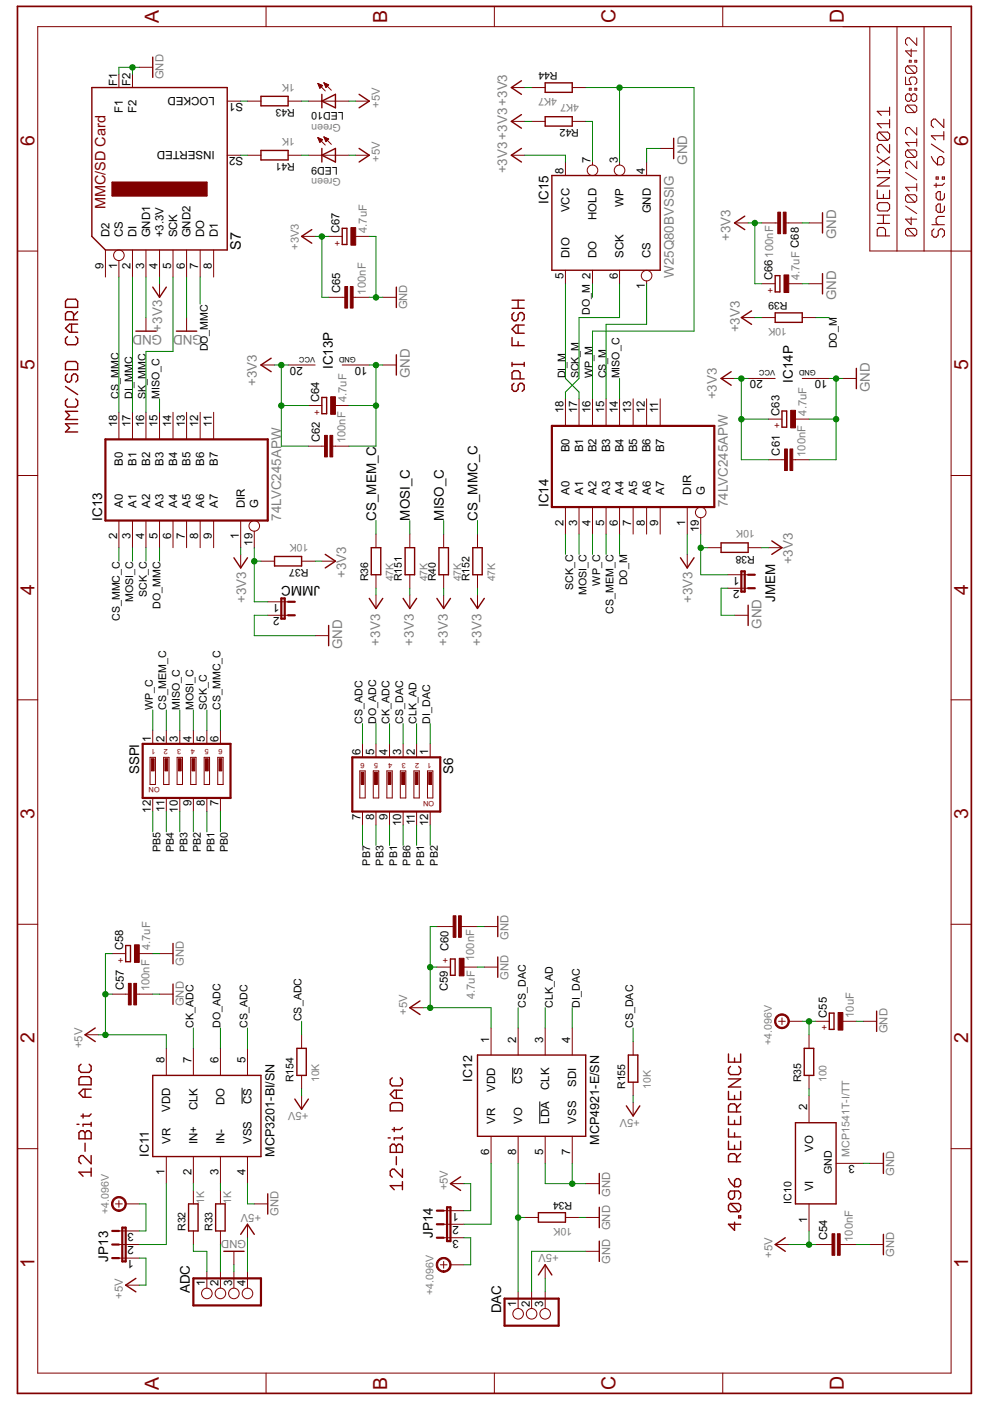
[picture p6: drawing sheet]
<svg xmlns="http://www.w3.org/2000/svg" width="210mm" height="297mm" viewBox="0 0 210 297" stroke-linecap="round" stroke-linejoin="round" font-family="sans-serif">
<defs><g id="words">
<g font-size="4.6" fill="#800000">
<text x="33.7" y="5" transform="rotate(-90 33.7 5)">A</text>
<text x="82.1" y="5" transform="rotate(-90 82.1 5)">B</text>
<text x="130.5" y="5" transform="rotate(-90 130.5 5)">C</text>
<text x="178.9" y="5" transform="rotate(-90 178.9 5)">D</text>
<text x="7.3" y="30.9" transform="rotate(-90 7.3 30.9)">6</text>
<text x="205.3" y="30.9" transform="rotate(-90 205.3 30.9)">6</text>
<text x="7.3" y="78.5" transform="rotate(-90 7.3 78.5)">5</text>
<text x="205.3" y="78.5" transform="rotate(-90 205.3 78.5)">5</text>
<text x="7.3" y="126.1" transform="rotate(-90 7.3 126.1)">4</text>
<text x="205.3" y="126.1" transform="rotate(-90 205.3 126.1)">4</text>
<text x="7.3" y="173.7" transform="rotate(-90 7.3 173.7)">3</text>
<text x="205.3" y="173.7" transform="rotate(-90 205.3 173.7)">3</text>
<text x="7.3" y="221.2" transform="rotate(-90 7.3 221.2)">2</text>
<text x="205.3" y="221.2" transform="rotate(-90 205.3 221.2)">2</text>
<text x="7.3" y="268.8" transform="rotate(-90 7.3 268.8)">1</text>
<text x="205.3" y="268.8" transform="rotate(-90 205.3 268.8)">1</text>
<text x="33.7" y="294.7" transform="rotate(-90 33.7 294.7)">A</text>
<text x="82.1" y="294.7" transform="rotate(-90 82.1 294.7)">B</text>
<text x="130.5" y="294.7" transform="rotate(-90 130.5 294.7)">C</text>
<text x="178.9" y="294.7" transform="rotate(-90 178.9 294.7)">D</text>
</g>
<text font-size="3.4" fill="#800000" x="22.3" y="44.4" transform="rotate(-90 22.3 44.4)">MMC/SD Card</text>
<text font-size="3.4" x="51" y="53" transform="rotate(-90 51 53)">S7</text>
<g font-size="3.2" fill="#808080">
<text x="145.7" y="34.9" transform="rotate(-90 145.7 34.9)">GND</text>
<text x="107.6" y="36.8" transform="rotate(-90 107.6 36.8)">+3V3+3V3+3V3</text>
<text x="154.9" y="51.1" transform="rotate(-90 154.9 51.1)">+3V3</text>
<text x="177.3" y="50.7" transform="rotate(-90 177.3 50.7)">GND</text>
<text x="142.8" y="59" transform="rotate(-90 142.8 59)">W25Q80BVSSIG</text>
<text x="177.3" y="63.6" transform="rotate(-90 177.3 63.6)">GND</text>
<text x="34.4" y="71.1" transform="rotate(-180 34.4 71.1)">GND</text>
<text x="34.4" y="70.3" transform="rotate(-90 34.4 70.3)">+3V3</text>
<text x="43" y="71.1" transform="rotate(-180 43 71.1)">GND</text>
<text x="156.9" y="70.5" transform="rotate(-90 156.9 70.5)">+3V3</text>
<text x="54.5" y="81.8" transform="rotate(-90 54.5 81.8)">+3V3</text>
<text x="86.9" y="80.2" transform="rotate(-90 86.9 80.2)">GND</text>
<text x="184.4" y="83.1" transform="rotate(-90 184.4 83.1)">GND</text>
<text x="152" y="84.7" transform="rotate(-90 152 84.7)">+3V3</text>
<text x="154.3" y="107.5" transform="rotate(-90 154.3 107.5)">74LVC245APW</text>
<text x="59.6" y="110.4" transform="rotate(-90 59.6 110.4)">74LVC245APW</text>
<text x="168.1" y="119.7" transform="rotate(-90 168.1 119.7)">+3V3</text>
<text x="73.4" y="122.5" transform="rotate(-90 73.4 122.5)">+3V3</text>
<text x="52.2" y="127.9" transform="rotate(-90 52.2 127.9)">+3V3</text>
<text x="146.9" y="127.9" transform="rotate(-90 146.9 127.9)">+3V3</text>
<text x="72.6" y="137.6" transform="rotate(-90 72.6 137.6)">GND</text>
<text x="80.6" y="136.9" transform="rotate(-90 80.6 136.9)">+3V3</text>
<text x="87.8" y="136.9" transform="rotate(-90 87.8 136.9)">+3V3</text>
<text x="94.9" y="136.9" transform="rotate(-90 94.9 136.9)">+3V3</text>
<text x="102.1" y="136.9" transform="rotate(-90 102.1 136.9)">+3V3</text>
<text x="161.5" y="133.3" transform="rotate(-90 161.5 133.3)">GND</text>
</g>
<g font-size="3.2">
<text x="116.3" y="43.2" transform="rotate(-90 116.3 43.2)">IC15</text>
<text x="70.5" y="78.2" transform="rotate(-90 70.5 78.2)">IC13P</text>
<text x="168.1" y="81.1" transform="rotate(-90 168.1 81.1)">IC14P</text>
<text x="116.3" y="107.5" transform="rotate(-90 116.3 107.5)">IC14</text>
<text x="21.6" y="110.4" transform="rotate(-90 21.6 110.4)">IC13</text>
<text x="79.7" y="110.4" transform="rotate(-90 79.7 110.4)">CS_MEM_C</text>
<text x="86.9" y="110.4" transform="rotate(-90 86.9 110.4)">MOSI_C</text>
<text x="94.1" y="110.4" transform="rotate(-90 94.1 110.4)">MISO_C</text>
<text x="101.2" y="110.4" transform="rotate(-90 101.2 110.4)">CS_MMC_C</text>
<text x="67.9" y="124.1" transform="rotate(-180 67.9 124.1)">JMMC</text>
<text x="164.4" y="127.6" transform="rotate(-90 164.4 127.6)">JMEM</text>
<text x="29.5" y="164.1" transform="rotate(-90 29.5 164.1)">SSPI</text>
<text x="96.1" y="164.1" transform="rotate(-90 96.1 164.1)">S6</text>
<text x="91.8" y="262.4" transform="rotate(-90 91.8 262.4)">JP14</text>
<text x="22.9" y="267.5" transform="rotate(-90 22.9 267.5)">JP13</text>
<text x="40.3" y="274.2" transform="rotate(-90 40.3 274.2)">ADC</text>
<text x="106.3" y="278.5" transform="rotate(-90 106.3 278.5)">DAC</text>
</g>
<g font-size="3">
<text x="100.1" y="229.3" transform="rotate(-90 100.1 229.3)">IC12</text>
<text x="31.5" y="245.2" transform="rotate(-90 31.5 245.2)">IC11</text>
<text x="58.2" y="245.2" transform="rotate(-90 58.2 245.2)">MCP3201-BI/SN</text>
<text x="127.1" y="242.7" transform="rotate(-90 127.1 242.7)">MCP4921-E/SN</text>
</g>
<g font-size="2.7" fill="#808080">
<text x="34.7" y="16.8" transform="rotate(-90 34.7 16.8)">GND</text>
<text x="80.6" y="22.9" transform="rotate(-90 80.6 22.9)">+5V</text>
<text x="80.6" y="34.4" transform="rotate(-90 80.6 34.4)">+5V</text>
<text x="63.4" y="53" transform="rotate(-90 63.4 53)">+3V3</text>
<text x="77.7" y="49.4" transform="rotate(-90 77.7 49.4)">4.7uF</text>
<text x="169.5" y="59.4" transform="rotate(-90 169.5 59.4)">4.7uF C68</text>
<text x="77.6" y="62.5" transform="rotate(-90 77.6 62.5)">100nF</text>
<text x="86.3" y="65.6" transform="rotate(-90 86.3 65.6)">GND</text>
<text x="73.4" y="85.3" transform="rotate(-90 73.4 85.3)">4.7uF</text>
<text x="171" y="88.1" transform="rotate(-90 171 88.1)">4.7uF</text>
<text x="73.3" y="94" transform="rotate(-90 73.3 94)">100nF</text>
<text x="170.8" y="96.9" transform="rotate(-90 170.8 96.9)">100nF</text>
<text x="31.8" y="201.5" transform="rotate(-90 31.8 201.5)">4.7uF</text>
<text x="100.5" y="203.8" transform="rotate(-90 100.5 203.8)">100nF</text>
<text x="107.8" y="199.2" transform="rotate(-90 107.8 199.2)">GND</text>
<text x="39" y="204.8" transform="rotate(-90 39 204.8)">GND</text>
<text x="107.8" y="207.8" transform="rotate(-90 107.8 207.8)">GND</text>
<text x="31.7" y="210.2" transform="rotate(-90 31.7 210.2)">100nF</text>
<text x="39" y="213.4" transform="rotate(-90 39 213.4)">GND</text>
<text x="86.3" y="215.1" transform="rotate(-90 86.3 215.1)">+5V</text>
<text x="100.7" y="211.9" transform="rotate(-90 100.7 211.9)">4.7uF</text>
<text x="181" y="215.8" transform="rotate(-90 181 215.8)">10uF</text>
<text x="188.2" y="219.1" transform="rotate(-90 188.2 219.1)">GND</text>
<text x="17.5" y="222.3" transform="rotate(-90 17.5 222.3)">+5V</text>
<text x="65.4" y="235.7" transform="rotate(-180 65.4 235.7)">+5V</text>
<text x="135.7" y="237.2" transform="rotate(-180 135.7 237.2)">+5V</text>
<text x="189.6" y="249.2" transform="rotate(-90 189.6 249.2)">GND</text>
<text x="55.3" y="257.3" transform="rotate(-180 55.3 257.3)">+5V</text>
<text x="59.1" y="257.8" transform="rotate(-90 59.1 257.8)">GND</text>
<text x="94.9" y="252.4" transform="rotate(-90 94.9 252.4)">+5V</text>
<text x="52.2" y="263" transform="rotate(-180 52.2 263)">GND</text>
<text x="180.8" y="263.3" transform="rotate(-90 180.8 263.3)">100nF</text>
<text x="118.5" y="265.9" transform="rotate(-180 118.5 265.9)">+5V</text>
<text x="129.4" y="268.1" transform="rotate(-90 129.4 268.1)">GND GND GND</text>
<text x="163.8" y="266.7" transform="rotate(-90 163.8 266.7)">+5V</text>
<text x="189.6" y="266.4" transform="rotate(-90 189.6 266.4)">GND</text>
<text x="26.1" y="275.3" transform="rotate(-90 26.1 275.3)">+5V</text>
</g>
<g font-size="2.7">
<text x="24.8" y="18.2" transform="rotate(-90 24.8 18.2)">F1</text>
<text x="27.7" y="18.2" transform="rotate(-90 27.7 18.2)">F2</text>
<text x="45.5" y="20.6" transform="rotate(-180 45.5 20.6)">LOCKED</text>
<text x="51.6" y="21.8" transform="rotate(-180 51.6 21.8)">S1</text>
<text x="26.1" y="24" transform="rotate(-90 26.1 24)">F1</text>
<text x="28.9" y="24" transform="rotate(-90 28.9 24)">F2</text>
<text x="45.5" y="32" transform="rotate(-180 45.5 32)">INSERTED</text>
<text x="51.6" y="33.3" transform="rotate(-180 51.6 33.3)">S2</text>
<text x="125.2" y="34.6" transform="rotate(-90 125.2 34.6)">7</text>
<text x="131" y="34.6" transform="rotate(-90 131 34.6)">3</text>
<text x="119.5" y="36.8" transform="rotate(-90 119.5 36.8)">8</text>
<text x="136.7" y="36.8" transform="rotate(-90 136.7 36.8)">4</text>
<text x="120.7" y="45" transform="rotate(-90 120.7 45)">VCC</text>
<text x="126.5" y="46.6" transform="rotate(-90 126.5 46.6)">HOLD</text>
<text x="132.2" y="43.8" transform="rotate(-90 132.2 43.8)">WP</text>
<text x="138" y="45.3" transform="rotate(-90 138 45.3)">GND</text>
<text x="23.2" y="50.4" transform="rotate(-90 23.2 50.4)">D2</text>
<text x="26.1" y="50.4" transform="rotate(-90 26.1 50.4)">CS</text>
<text x="28.9" y="50.4" transform="rotate(-90 28.9 50.4)">DI</text>
<text x="31.8" y="50.4" transform="rotate(-90 31.8 50.4)">GND1</text>
<text x="34.7" y="50.4" transform="rotate(-90 34.7 50.4)">+3.3V</text>
<text x="37.6" y="50.4" transform="rotate(-90 37.6 50.4)">SCK</text>
<text x="40.4" y="50.4" transform="rotate(-90 40.4 50.4)">GND2</text>
<text x="43.3" y="50.4" transform="rotate(-90 43.3 50.4)">DO</text>
<text x="46.2" y="50.4" transform="rotate(-90 46.2 50.4)">D1</text>
<text x="72" y="49.4" transform="rotate(-90 72 49.4)">C67</text>
<text x="21.9" y="57" transform="rotate(-90 21.9 57)">9</text>
<text x="24.8" y="57" transform="rotate(-90 24.8 57)">1</text>
<text x="27.7" y="57" transform="rotate(-90 27.7 57)">2</text>
<text x="30.6" y="57" transform="rotate(-90 30.6 57)">3</text>
<text x="33.4" y="57" transform="rotate(-90 33.4 57)">4</text>
<text x="36.3" y="57" transform="rotate(-90 36.3 57)">5</text>
<text x="39.2" y="57" transform="rotate(-90 39.2 57)">6</text>
<text x="42" y="57" transform="rotate(-90 42 57)">7</text>
<text x="44.9" y="57" transform="rotate(-90 44.9 57)">8</text>
<text x="119.5" y="59.1" transform="rotate(-90 119.5 59.1)">5</text>
<text x="120.7" y="54.7" transform="rotate(-90 120.7 54.7)">DIO</text>
<text x="126.5" y="54.7" transform="rotate(-90 126.5 54.7)">DO</text>
<text x="131" y="59.1" transform="rotate(-90 131 59.1)">6</text>
<text x="132.2" y="54.7" transform="rotate(-90 132.2 54.7)">SCK</text>
<text x="138" y="54.7" transform="rotate(-90 138 54.7)">CS</text>
<text x="163.8" y="59.4" transform="rotate(-90 163.8 59.4)">C66100nF</text>
<text x="72.1" y="62.2" transform="rotate(-90 72.1 62.2)">C65</text>
<text x="136.7" y="61.3" transform="rotate(-90 136.7 61.3)">1</text>
<text x="64.2" y="77.8" transform="rotate(-180 64.2 77.8)">20</text>
<text x="77.9" y="77.8" transform="rotate(-180 77.9 77.8)">10</text>
<text x="161.7" y="80.6" transform="rotate(-180 161.7 80.6)">20</text>
<text x="175.4" y="80.6" transform="rotate(-180 175.4 80.6)">10</text>
<text x="67.7" y="85.3" transform="rotate(-90 67.7 85.3)">C64</text>
<text x="119.5" y="87.7" transform="rotate(-90 119.5 87.7)">18</text>
<text x="122.4" y="87.7" transform="rotate(-90 122.4 87.7)">17</text>
<text x="125.2" y="87.7" transform="rotate(-90 125.2 87.7)">16</text>
<text x="128.1" y="87.7" transform="rotate(-90 128.1 87.7)">15</text>
<text x="131" y="87.7" transform="rotate(-90 131 87.7)">14</text>
<text x="133.8" y="87.7" transform="rotate(-90 133.8 87.7)">13</text>
<text x="136.7" y="87.7" transform="rotate(-90 136.7 87.7)">12</text>
<text x="139.6" y="87.7" transform="rotate(-90 139.6 87.7)">11</text>
<text x="165.2" y="88.1" transform="rotate(-90 165.2 88.1)">C63</text>
<text x="24.8" y="90.5" transform="rotate(-90 24.8 90.5)">18</text>
<text x="27.7" y="90.5" transform="rotate(-90 27.7 90.5)">17</text>
<text x="30.6" y="90.5" transform="rotate(-90 30.6 90.5)">16</text>
<text x="33.4" y="90.5" transform="rotate(-90 33.4 90.5)">15</text>
<text x="36.3" y="90.5" transform="rotate(-90 36.3 90.5)">14</text>
<text x="39.2" y="90.5" transform="rotate(-90 39.2 90.5)">13</text>
<text x="42" y="90.5" transform="rotate(-90 42 90.5)">12</text>
<text x="44.9" y="90.5" transform="rotate(-90 44.9 90.5)">11</text>
<text x="67.8" y="93.7" transform="rotate(-90 67.8 93.7)">C62</text>
<text x="120.7" y="95.9" transform="rotate(-90 120.7 95.9)">B0</text>
<text x="123.6" y="95.9" transform="rotate(-90 123.6 95.9)">B1</text>
<text x="126.5" y="95.9" transform="rotate(-90 126.5 95.9)">B2</text>
<text x="129.3" y="95.9" transform="rotate(-90 129.3 95.9)">B3</text>
<text x="132.2" y="95.9" transform="rotate(-90 132.2 95.9)">B4</text>
<text x="135.1" y="95.9" transform="rotate(-90 135.1 95.9)">B5</text>
<text x="138" y="95.9" transform="rotate(-90 138 95.9)">B6</text>
<text x="140.8" y="95.9" transform="rotate(-90 140.8 95.9)">B7</text>
<text x="26.1" y="98.8" transform="rotate(-90 26.1 98.8)">B0</text>
<text x="28.9" y="98.8" transform="rotate(-90 28.9 98.8)">B1</text>
<text x="31.8" y="98.8" transform="rotate(-90 31.8 98.8)">B2</text>
<text x="34.7" y="98.8" transform="rotate(-90 34.7 98.8)">B3</text>
<text x="37.5" y="98.8" transform="rotate(-90 37.5 98.8)">B4</text>
<text x="40.4" y="98.8" transform="rotate(-90 40.4 98.8)">B5</text>
<text x="43.3" y="98.8" transform="rotate(-90 43.3 98.8)">B6</text>
<text x="46.2" y="98.8" transform="rotate(-90 46.2 98.8)">B7</text>
<text x="165.4" y="96.6" transform="rotate(-90 165.4 96.6)">C61</text>
<text x="26.1" y="107.7" transform="rotate(-90 26.1 107.7)">A0</text>
<text x="28.9" y="107.7" transform="rotate(-90 28.9 107.7)">A1</text>
<text x="31.8" y="107.7" transform="rotate(-90 31.8 107.7)">A2</text>
<text x="34.7" y="107.7" transform="rotate(-90 34.7 107.7)">A3</text>
<text x="37.6" y="107.7" transform="rotate(-90 37.6 107.7)">A4</text>
<text x="40.4" y="107.7" transform="rotate(-90 40.4 107.7)">A5</text>
<text x="43.3" y="107.7" transform="rotate(-90 43.3 107.7)">A6</text>
<text x="46.2" y="107.7" transform="rotate(-90 46.2 107.7)">A7</text>
<text x="51.9" y="107.7" transform="rotate(-90 51.9 107.7)">DIR</text>
<text x="54.8" y="107.7" transform="rotate(-90 54.8 107.7)">G</text>
<text x="120.7" y="104.9" transform="rotate(-90 120.7 104.9)">A0</text>
<text x="123.6" y="104.9" transform="rotate(-90 123.6 104.9)">A1</text>
<text x="126.5" y="104.9" transform="rotate(-90 126.5 104.9)">A2</text>
<text x="129.4" y="104.9" transform="rotate(-90 129.4 104.9)">A3</text>
<text x="132.2" y="104.9" transform="rotate(-90 132.2 104.9)">A4</text>
<text x="135.1" y="104.9" transform="rotate(-90 135.1 104.9)">A5</text>
<text x="138" y="104.9" transform="rotate(-90 138 104.9)">A6</text>
<text x="140.8" y="104.9" transform="rotate(-90 140.8 104.9)">A7</text>
<text x="146.6" y="104.9" transform="rotate(-90 146.6 104.9)">DIR</text>
<text x="149.4" y="104.9" transform="rotate(-90 149.4 104.9)">G</text>
<text x="119.5" y="111.5" transform="rotate(-90 119.5 111.5)">2</text>
<text x="122.4" y="111.5" transform="rotate(-90 122.4 111.5)">3</text>
<text x="125.2" y="111.5" transform="rotate(-90 125.2 111.5)">4</text>
<text x="128.1" y="111.5" transform="rotate(-90 128.1 111.5)">5</text>
<text x="131" y="111.5" transform="rotate(-90 131 111.5)">6</text>
<text x="133.8" y="111.5" transform="rotate(-90 133.8 111.5)">7</text>
<text x="136.7" y="111.5" transform="rotate(-90 136.7 111.5)">8</text>
<text x="139.6" y="111.5" transform="rotate(-90 139.6 111.5)">9</text>
<text x="145.3" y="111.5" transform="rotate(-90 145.3 111.5)">1</text>
<text x="148.2" y="112.9" transform="rotate(-90 148.2 112.9)">19</text>
<text x="24.8" y="114.4" transform="rotate(-90 24.8 114.4)">2</text>
<text x="27.7" y="114.4" transform="rotate(-90 27.7 114.4)">3</text>
<text x="30.6" y="114.4" transform="rotate(-90 30.6 114.4)">4</text>
<text x="33.4" y="114.4" transform="rotate(-90 33.4 114.4)">5</text>
<text x="36.3" y="114.4" transform="rotate(-90 36.3 114.4)">6</text>
<text x="39.2" y="114.4" transform="rotate(-90 39.2 114.4)">7</text>
<text x="42" y="114.4" transform="rotate(-90 42 114.4)">8</text>
<text x="44.9" y="114.4" transform="rotate(-90 44.9 114.4)">9</text>
<text x="50.6" y="114.4" transform="rotate(-90 50.6 114.4)">1</text>
<text x="53.5" y="115.7" transform="rotate(-90 53.5 115.7)">19</text>
<text x="156.8" y="122.3" transform="rotate(-180 156.8 122.3)">1</text>
<text x="156.8" y="125.1" transform="rotate(-180 156.8 125.1)">2</text>
<text x="59.2" y="128" transform="rotate(-180 59.2 128)">1</text>
<text x="59.2" y="130.9" transform="rotate(-180 59.2 130.9)">2</text>
<text x="32" y="157.3" transform="rotate(-90 32 157.3)">1</text>
<text x="34.9" y="157.3" transform="rotate(-90 34.9 157.3)">2</text>
<text x="37.7" y="157.3" transform="rotate(-90 37.7 157.3)">3</text>
<text x="40.6" y="157.3" transform="rotate(-90 40.6 157.3)">4</text>
<text x="43.5" y="157.3" transform="rotate(-90 43.5 157.3)">5</text>
<text x="46.3" y="157.3" transform="rotate(-90 46.3 157.3)">6</text>
<text x="76.5" y="160.2" transform="rotate(-90 76.5 160.2)">6</text>
<text x="79.3" y="160.2" transform="rotate(-90 79.3 160.2)">5</text>
<text x="82.2" y="160.2" transform="rotate(-90 82.2 160.2)">4</text>
<text x="85.1" y="160.2" transform="rotate(-90 85.1 160.2)">3</text>
<text x="87.9" y="160.2" transform="rotate(-90 87.9 160.2)">2</text>
<text x="90.8" y="160.2" transform="rotate(-90 90.8 160.2)">1</text>
<text x="32" y="172.3" transform="rotate(-90 32 172.3)">12</text>
<text x="34.9" y="172.1" transform="rotate(-90 34.9 172.1)">11</text>
<text x="37.7" y="172.3" transform="rotate(-90 37.7 172.3)">10</text>
<text x="40.6" y="170.9" transform="rotate(-90 40.6 170.9)">9</text>
<text x="43.5" y="170.9" transform="rotate(-90 43.5 170.9)">8</text>
<text x="46.3" y="170.9" transform="rotate(-90 46.3 170.9)">7</text>
<text x="76.5" y="173.8" transform="rotate(-90 76.5 173.8)">7</text>
<text x="79.3" y="173.8" transform="rotate(-90 79.3 173.8)">8</text>
<text x="82.2" y="173.8" transform="rotate(-90 82.2 173.8)">9</text>
<text x="85.1" y="175.2" transform="rotate(-90 85.1 175.2)">10</text>
<text x="87.9" y="175" transform="rotate(-90 87.9 175)">11</text>
<text x="90.8" y="175.2" transform="rotate(-90 90.8 175.2)">12</text>
<text x="26.1" y="201.5" transform="rotate(-90 26.1 201.5)">C58</text>
<text x="95.1" y="201.7" transform="rotate(-90 95.1 201.7)">C60</text>
<text x="26.2" y="209.9" transform="rotate(-90 26.2 209.9)">C57</text>
<text x="95" y="210.2" transform="rotate(-90 95 210.2)">C59</text>
<text x="175.3" y="215.8" transform="rotate(-90 175.3 215.8)">C55</text>
<text x="103.7" y="221.1" transform="rotate(-90 103.7 221.1)">1</text>
<text x="109.4" y="221.1" transform="rotate(-90 109.4 221.1)">2</text>
<text x="115.2" y="221.1" transform="rotate(-90 115.2 221.1)">3</text>
<text x="120.9" y="221.1" transform="rotate(-90 120.9 221.1)">4</text>
<text x="34.9" y="225.4" transform="rotate(-90 34.9 225.4)">8</text>
<text x="40.6" y="225.4" transform="rotate(-90 40.6 225.4)">7</text>
<text x="46.3" y="225.4" transform="rotate(-90 46.3 225.4)">6</text>
<text x="52.1" y="225.4" transform="rotate(-90 52.1 225.4)">5</text>
<text x="105" y="231.5" transform="rotate(-90 105 231.5)">VDD</text>
<text x="110.7" y="229.7" transform="rotate(-90 110.7 229.7)">CS</text>
<text x="116.4" y="231.1" transform="rotate(-90 116.4 231.1)">CLK</text>
<text x="122.2" y="230.4" transform="rotate(-90 122.2 230.4)">SDI</text>
<text x="36.1" y="235.8" transform="rotate(-90 36.1 235.8)">VDD</text>
<text x="41.8" y="235.4" transform="rotate(-90 41.8 235.4)">CLK</text>
<text x="47.6" y="234.3" transform="rotate(-90 47.6 234.3)">DO</text>
<text x="53.3" y="234" transform="rotate(-90 53.3 234)">CS</text>
<text x="105" y="238.3" transform="rotate(-90 105 238.3)">VR</text>
<text x="110.7" y="238.3" transform="rotate(-90 110.7 238.3)">VO</text>
<text x="116.4" y="238.3" transform="rotate(-90 116.4 238.3)">LDA</text>
<text x="122.2" y="238.3" transform="rotate(-90 122.2 238.3)">VSS</text>
<text x="171.1" y="235.4" transform="rotate(-90 171.1 235.4)">2</text>
<text x="36.1" y="242.6" transform="rotate(-90 36.1 242.6)">VR</text>
<text x="41.9" y="242.6" transform="rotate(-90 41.9 242.6)">IN+</text>
<text x="47.6" y="242.6" transform="rotate(-90 47.6 242.6)">IN-</text>
<text x="53.3" y="242.6" transform="rotate(-90 53.3 242.6)">VSS</text>
<text x="103.7" y="244.9" transform="rotate(-90 103.7 244.9)">6</text>
<text x="109.4" y="244.9" transform="rotate(-90 109.4 244.9)">8</text>
<text x="115.2" y="244.9" transform="rotate(-90 115.2 244.9)">5</text>
<text x="120.9" y="244.9" transform="rotate(-90 120.9 244.9)">7</text>
<text x="172.4" y="244.2" transform="rotate(-90 172.4 244.2)">VO</text>
<text x="34.9" y="249.2" transform="rotate(-90 34.9 249.2)">1</text>
<text x="40.6" y="249.2" transform="rotate(-90 40.6 249.2)">2</text>
<text x="46.3" y="249.2" transform="rotate(-90 46.3 249.2)">3</text>
<text x="52.1" y="249.2" transform="rotate(-90 52.1 249.2)">4</text>
<text x="181.3" y="247.1" transform="rotate(-180 181.3 247.1)">3</text>
<text x="97.3" y="257.1" transform="rotate(-180 97.3 257.1)">1</text>
<text x="172.4" y="252.6" transform="rotate(-90 172.4 252.6)">VI</text>
<text x="28.4" y="261.4" transform="rotate(-180 28.4 261.4)">3</text>
<text x="97.3" y="260" transform="rotate(-180 97.3 260)">2</text>
<text x="97.3" y="262.8" transform="rotate(-180 97.3 262.8)">3</text>
<text x="171.1" y="259.2" transform="rotate(-90 171.1 259.2)">1</text>
<text x="175.4" y="263" transform="rotate(-90 175.4 263)">C54</text>
<text x="28.4" y="267.1" transform="rotate(-180 28.4 267.1)">1</text>
<text x="28.4" y="264.3" transform="rotate(-180 28.4 264.3)">2</text>
<text x="43.5" y="272.7" transform="rotate(-90 43.5 272.7)">1</text>
<text x="46.3" y="272.7" transform="rotate(-90 46.3 272.7)">2</text>
<text x="49.2" y="272.7" transform="rotate(-90 49.2 272.7)">3</text>
<text x="52.1" y="272.7" transform="rotate(-90 52.1 272.7)">4</text>
<text x="109.4" y="277" transform="rotate(-90 109.4 277)">1</text>
<text x="112.3" y="277" transform="rotate(-90 112.3 277)">2</text>
<text x="115.2" y="277" transform="rotate(-90 115.2 277)">3</text>
</g>
<g font-size="2.5" fill="#808080">
<text x="62.5" y="17.7" transform="rotate(-180 62.5 17.7)">1K</text>
<text x="118.1" y="20.7" transform="rotate(-180 118.1 20.7)">4K7</text>
<text x="122.8" y="22" transform="rotate(-180 122.8 22)">4K7</text>
<text x="62.5" y="29.2" transform="rotate(-180 62.5 29.2)">1K</text>
<text x="72.3" y="26.3" transform="rotate(-180 72.3 26.3)">Green</text>
<text x="72.3" y="37.8" transform="rotate(-180 72.3 37.8)">Green</text>
<text x="166.9" y="69.5" transform="rotate(-180 166.9 69.5)">10K</text>
<text x="160.1" y="112.4" transform="rotate(-180 160.1 112.4)">10K</text>
<text x="65.4" y="115.3" transform="rotate(-180 65.4 115.3)">10K</text>
<text x="83.5" y="123.3" transform="rotate(-90 83.5 123.3)">47K</text>
<text x="90.6" y="123.3" transform="rotate(-90 90.6 123.3)">47K</text>
<text x="97.8" y="123.3" transform="rotate(-90 97.8 123.3)">47K</text>
<text x="105" y="123.3" transform="rotate(-90 105 123.3)">47K</text>
<text x="163.6" y="221.5" transform="rotate(-90 163.6 221.5)">+4.096V</text>
<text x="67.7" y="229.4" transform="rotate(-90 67.7 229.4)">10K</text>
<text x="138" y="230.9" transform="rotate(-90 138 230.9)">10K</text>
<text x="175.3" y="229.4" transform="rotate(-90 175.3 229.4)">100</text>
<text x="180.1" y="245.2" transform="rotate(-90 180.1 245.2)">MCP1541T-I/TT</text>
<text x="23.1" y="257.4" transform="rotate(-90 23.1 257.4)">+4.096V</text>
<text x="43.3" y="255.3" transform="rotate(-90 43.3 255.3)">1K</text>
<text x="49" y="255.3" transform="rotate(-90 49 255.3)">1K</text>
<text x="121.3" y="260.3" transform="rotate(-180 121.3 260.3)">10K</text>
<text x="91.9" y="274.5" transform="rotate(-90 91.9 274.5)">+4.096V</text>
</g>
<g font-size="2.5">
<text x="118.2" y="15.3" transform="rotate(-180 118.2 15.3)">R44</text>
<text x="62.5" y="23.1" transform="rotate(-180 62.5 23.1)">R43</text>
<text x="72.9" y="23.8" transform="rotate(-180 72.9 23.8)">LED10</text>
<text x="122.8" y="27.4" transform="rotate(-180 122.8 27.4)">R42</text>
<text x="62.5" y="34.6" transform="rotate(-180 62.5 34.6)">R41</text>
<text x="71.6" y="35.3" transform="rotate(-180 71.6 35.3)">LED9</text>
<text x="167" y="64.1" transform="rotate(-180 167 64.1)">R39</text>
<text x="125.1" y="66.7" transform="rotate(-90 125.1 66.7)">DO_M 2</text>
<text x="44" y="74.5" transform="rotate(-90 44 74.5)">DO_MMC</text>
<text x="177.4" y="73.9" transform="rotate(-90 177.4 73.9)">DO_M</text>
<text x="119.9" y="80.2" transform="rotate(-90 119.9 80.2)">DI_M</text>
<text x="122.8" y="80.2" transform="rotate(-90 122.8 80.2)">SCK_M</text>
<text x="125.6" y="80.2" transform="rotate(-90 125.6 80.2)">WP_M</text>
<text x="128.5" y="80.2" transform="rotate(-90 128.5 80.2)">CS_M</text>
<text x="131.4" y="80.2" transform="rotate(-90 131.4 80.2)">MISO_C</text>
<text x="25.2" y="84.6" transform="rotate(-90 25.2 84.6)">CS_MMC</text>
<text x="28.1" y="84.6" transform="rotate(-90 28.1 84.6)">DI_MMC</text>
<text x="31" y="84.6" transform="rotate(-90 31 84.6)">SK_MMC</text>
<text x="33.8" y="84.6" transform="rotate(-90 33.8 84.6)">MISO_C</text>
<text x="160.1" y="117.8" transform="rotate(-180 160.1 117.8)">R38</text>
<text x="65.4" y="120.7" transform="rotate(-180 65.4 120.7)">R37</text>
<text x="78" y="123.3" transform="rotate(-90 78 123.3)">R36</text>
<text x="85.2" y="123.3" transform="rotate(-90 85.2 123.3)">R151</text>
<text x="92.4" y="123.3" transform="rotate(-90 92.4 123.3)">R40</text>
<text x="99.5" y="123.3" transform="rotate(-90 99.5 123.3)">R152</text>
<text x="121.5" y="125.1" transform="rotate(-90 121.5 125.1)">SCK_C</text>
<text x="127.2" y="124.1" transform="rotate(-90 127.2 124.1)">WP_C</text>
<text x="133" y="124.1" transform="rotate(-90 133 124.1)">DO_M</text>
<text x="25.4" y="131.7" transform="rotate(-90 25.4 131.7)">CS_MMC_C</text>
<text x="28.3" y="127.7" transform="rotate(-90 28.3 127.7)">MOSI_C</text>
<text x="31.1" y="126.5" transform="rotate(-90 31.1 126.5)">SCK_C</text>
<text x="34" y="129" transform="rotate(-90 34 129)">DO_MMC</text>
<text x="124.4" y="126.2" transform="rotate(-90 124.4 126.2)">MOSI_C</text>
<text x="130.1" y="130.1" transform="rotate(-90 130.1 130.1)">CS_MEM_C</text>
<text x="32.4" y="150.5" transform="rotate(-90 32.4 150.5)">WP_C</text>
<text x="35.3" y="150.5" transform="rotate(-90 35.3 150.5)">CS_MEM_C</text>
<text x="38.1" y="150.5" transform="rotate(-90 38.1 150.5)">MISO_C</text>
<text x="41" y="150.5" transform="rotate(-90 41 150.5)">MOSI_C</text>
<text x="43.9" y="150.5" transform="rotate(-90 43.9 150.5)">SCK_C</text>
<text x="46.7" y="150.5" transform="rotate(-90 46.7 150.5)">CS_MMC_C</text>
<text x="76.9" y="153.4" transform="rotate(-90 76.9 153.4)">CS_ADC</text>
<text x="79.7" y="153.4" transform="rotate(-90 79.7 153.4)">DO_ADC</text>
<text x="82.6" y="153.4" transform="rotate(-90 82.6 153.4)">CK_ADC</text>
<text x="85.5" y="153.4" transform="rotate(-90 85.5 153.4)">CS_DAC</text>
<text x="88.3" y="153.4" transform="rotate(-90 88.3 153.4)">CLK_AD</text>
<text x="91.2" y="153.4" transform="rotate(-90 91.2 153.4)">DI_DAC</text>
<text x="34" y="180.6" transform="rotate(-90 34 180.6)">PB5</text>
<text x="36.9" y="180.6" transform="rotate(-90 36.9 180.6)">PB4</text>
<text x="39.7" y="180.6" transform="rotate(-90 39.7 180.6)">PB3</text>
<text x="42.6" y="180.6" transform="rotate(-90 42.6 180.6)">PB2</text>
<text x="45.5" y="180.6" transform="rotate(-90 45.5 180.6)">PB1</text>
<text x="48.3" y="180.6" transform="rotate(-90 48.3 180.6)">PB0</text>
<text x="78.5" y="183.5" transform="rotate(-90 78.5 183.5)">PB7</text>
<text x="81.3" y="183.5" transform="rotate(-90 81.3 183.5)">PB3</text>
<text x="84.2" y="183.5" transform="rotate(-90 84.2 183.5)">PB1</text>
<text x="87.1" y="183.5" transform="rotate(-90 87.1 183.5)">PB6</text>
<text x="89.9" y="183.5" transform="rotate(-90 89.9 183.5)">PB1</text>
<text x="92.8" y="183.5" transform="rotate(-90 92.8 183.5)">PB2</text>
<text x="111.5" y="213.7" transform="rotate(-90 111.5 213.7)">CS_DAC</text>
<text x="117.2" y="213.7" transform="rotate(-90 117.2 213.7)">CLK_AD</text>
<text x="122.9" y="213.7" transform="rotate(-90 122.9 213.7)">DI_DAC</text>
<text x="41" y="218" transform="rotate(-90 41 218)">CK_ADC</text>
<text x="46.7" y="218" transform="rotate(-90 46.7 218)">DO_ADC</text>
<text x="52.5" y="218" transform="rotate(-90 52.5 218)">CS_ADC</text>
<text x="63.9" y="216.5" transform="rotate(-90 63.9 216.5)">CS_ADC</text>
<text x="134.2" y="218" transform="rotate(-90 134.2 218)">CS_DAC</text>
<text x="62.3" y="229.4" transform="rotate(-90 62.3 229.4)">R154</text>
<text x="132.5" y="230.9" transform="rotate(-90 132.5 230.9)">R155</text>
<text x="169.8" y="229.4" transform="rotate(-90 169.8 229.4)">R35</text>
<text x="176.4" y="248.9" transform="rotate(-90 176.4 248.9)">GND</text>
<text x="121.3" y="254.8" transform="rotate(-180 121.3 254.8)">R34</text>
<text x="167.8" y="255.3" transform="rotate(-90 167.8 255.3)">IC10</text>
<text x="39.3" y="261" transform="rotate(-90 39.3 261)">R32</text>
<text x="45" y="261" transform="rotate(-90 45 261)">R33</text>
</g>
<g font-size="2.2" fill="#800000">
<text x="72.1" y="50.8" transform="rotate(-180 72.1 50.8)">+</text>
<text x="163.9" y="60.8" transform="rotate(-180 163.9 60.8)">+</text>
<text x="67.8" y="86.6" transform="rotate(-180 67.8 86.6)">+</text>
<text x="165.3" y="89.5" transform="rotate(-180 165.3 89.5)">+</text>
<text x="26.2" y="202.8" transform="rotate(-180 26.2 202.8)">+</text>
<text x="95" y="203" transform="rotate(-180 95 203)">+</text>
<text x="175.4" y="217.2" transform="rotate(-180 175.4 217.2)">+</text>
</g>
<g font-size="1.8">
<text x="66.8" y="75.7" transform="rotate(-180 66.8 75.7)">VCC</text>
<text x="75.4" y="75.7" transform="rotate(-180 75.4 75.7)">GND</text>
<text x="164.4" y="78.5" transform="rotate(-180 164.4 78.5)">VCC</text>
<text x="173" y="78.5" transform="rotate(-180 173 78.5)">GND</text>
</g>
<g font-size="1.7" fill="#800000">
<text x="33" y="158.9" transform="rotate(-180 33 158.9)">1</text>
<text x="35.6" y="158.9" transform="rotate(-180 35.6 158.9)">2</text>
<text x="38.4" y="158.9" transform="rotate(-180 38.4 158.9)">3</text>
<text x="41.3" y="158.9" transform="rotate(-180 41.3 158.9)">4</text>
<text x="44.3" y="158.9" transform="rotate(-180 44.3 158.9)">5</text>
<text x="47.2" y="158.9" transform="rotate(-180 47.2 158.9)">6</text>
<text x="77.3" y="161.7" transform="rotate(-180 77.3 161.7)">6</text>
<text x="80.2" y="161.7" transform="rotate(-180 80.2 161.7)">5</text>
<text x="83.2" y="161.7" transform="rotate(-180 83.2 161.7)">4</text>
<text x="86" y="161.7" transform="rotate(-180 86 161.7)">3</text>
<text x="88.9" y="161.7" transform="rotate(-180 88.9 161.7)">2</text>
<text x="91.5" y="161.7" transform="rotate(-180 91.5 161.7)">1</text>
<text x="33.9" y="166.9" transform="rotate(-180 33.9 166.9)">ON</text>
<text x="92.1" y="169.8" transform="rotate(-180 92.1 169.8)">ON</text>
</g>
</g></defs>
<path d="M51.3 230.6v3.4zM108.7 226.3v3.4zM114.4 233.5v4.8z" fill="#000" stroke="#000" stroke-width=".21"/>
<g fill="#800000" stroke="#800000" stroke-width=".3">
<path d="M82.7 251.4l.9 .8z"/>
<path d="M82.7 251.4h2.6z"/>
<path d="M85.3 250.5v1.7z"/>
<path d="M85.3 247.9v1.7z"/>
<path d="M83.6 247.9l1.7 1.7z"/>
<path d="M83.2 247.9h.4z"/>
<path d="M83.2 247.9l-.5 .4z"/>
<path d="M82.7 248.3v.9z"/>
<path d="M82.7 249.2l.5 .4z"/>
<path d="M84 245.2v1.8z"/>
<path d="M82.7 244.3h2.6z"/>
<path d="M82.7 243v1.3z"/>
<path d="M83.2 242.6l-.5 .4z"/>
<path d="M83.2 242.6h.4z"/>
<path d="M83.6 242.6l.4 .4z"/>
<path d="M84.5 242.6l-.5 .4z"/>
<path d="M84.5 242.6h.4z"/>
<path d="M84.9 242.6l.4 .4z"/>
<path d="M85.3 243v1.3z"/>
<path d="M84 243v1.3z"/>
<path d="M83.6 241.3v.4z"/>
<path d="M83.6 241.3h1.7z"/>
<path d="M85.3 240.8v.9z"/>
<path d="M82.3 241.3h.4z"/>
<path d="M83.2 239.5h1.7z"/>
<path d="M84.9 239.5l.4-.4z"/>
<path d="M83.6 239.1v.8z"/>
<path d="M82.7 235.5h2.6z"/>
<path d="M85.3 234.2v1.3z"/>
<path d="M84.9 233.8l.4 .4z"/>
<path d="M83.2 233.8h1.7z"/>
<path d="M83.2 233.8l-.5 .4z"/>
<path d="M82.7 234.2v1.3z"/>
<path d="M83.6 232.9h1.7z"/>
<path d="M82.7 232l.9 .9z"/>
<path d="M83.6 231.1l-.9 .9z"/>
<path d="M83.6 231.1h1.7z"/>
<path d="M84 231.1v1.8z"/>
<path d="M83.2 228.5l-.5 .4z"/>
<path d="M82.7 228.9v.9z"/>
<path d="M82.7 229.8l.5 .4z"/>
<path d="M83.2 230.2h1.7z"/>
<path d="M84.9 230.2l.4-.4z"/>
<path d="M85.3 228.9v.9z"/>
<path d="M84.9 228.5l.4 .4z"/>
<path d="M16.7 248.5l.9 .9z"/>
<path d="M16.7 248.5h2.6z"/>
<path d="M19.3 247.6v1.8z"/>
<path d="M19.3 245v1.7z"/>
<path d="M17.6 245l1.7 1.7z"/>
<path d="M17.2 245h.4z"/>
<path d="M17.2 245l-.5 .4z"/>
<path d="M16.7 245.4v.9z"/>
<path d="M16.7 246.3l.5 .4z"/>
<path d="M18 242.4v1.7z"/>
<path d="M16.7 241.4h2.6z"/>
<path d="M16.7 240.2v1.2z"/>
<path d="M16.7 240.2l.5-.5z"/>
<path d="M17.2 239.7h.4z"/>
<path d="M17.6 239.7l.4 .5z"/>
<path d="M18 240.2l.5-.5z"/>
<path d="M18.5 239.7h.4z"/>
<path d="M18.9 239.7l.4 .5z"/>
<path d="M19.3 240.2v1.2z"/>
<path d="M18 240.2v1.2z"/>
<path d="M17.6 238.4v.4z"/>
<path d="M17.6 238.4h1.7z"/>
<path d="M19.3 238v.8z"/>
<path d="M16.3 238.4h.4z"/>
<path d="M17.2 236.6h1.7z"/>
<path d="M19.3 236.2l-.4 .4z"/>
<path d="M17.6 236.2v.8z"/>
<path d="M17.6 232.6h1.7z"/>
<path d="M16.7 231.8l.9 .8z"/>
<path d="M16.7 231.8l.9-.9z"/>
<path d="M17.6 230.9h1.7z"/>
<path d="M18 230.9v1.7z"/>
<path d="M16.7 230h2.6z"/>
<path d="M19.3 228.7v1.3z"/>
<path d="M18.9 228.3l.4 .4z"/>
<path d="M17.2 228.3h1.7z"/>
<path d="M16.7 228.7l.5-.4z"/>
<path d="M16.7 228.7v1.3z"/>
<path d="M16.7 226.1l.5-.5z"/>
<path d="M16.7 226.1v.8z"/>
<path d="M16.7 226.9l.5 .5z"/>
<path d="M17.2 227.4h1.7z"/>
<path d="M19.3 226.9l-.4 .5z"/>
<path d="M19.3 226.1v.8z"/>
<path d="M18.9 225.6l.4 .5z"/>
<path d="M154.5 259.6h2.5z"/>
<path d="M154.5 259.6l1.2 1.3z"/>
<path d="M155.7 259.1v1.8z"/>
<path d="M156.6 258.2h.4z"/>
<path d="M156.6 257.8v.4z"/>
<path d="M156.6 257.8h.4z"/>
<path d="M157 257.8v.4z"/>
<path d="M154.9 256.9h1.7z"/>
<path d="M154.5 256.5l.4 .4z"/>
<path d="M154.5 255.6v.9z"/>
<path d="M154.9 255.2l-.4 .4z"/>
<path d="M154.9 255.2h1.7z"/>
<path d="M156.6 255.2l.4 .4z"/>
<path d="M157 255.6v.9z"/>
<path d="M157 256.5l-.4 .4z"/>
<path d="M154.9 255.2l1.7 1.7z"/>
<path d="M157 253.8l-.4 .5z"/>
<path d="M157 253v.8z"/>
<path d="M156.6 252.5l.4 .5z"/>
<path d="M154.9 252.5h1.7z"/>
<path d="M154.9 252.5l-.4 .5z"/>
<path d="M154.5 253v.8z"/>
<path d="M154.5 253.8l.4 .5z"/>
<path d="M154.9 254.3h.4z"/>
<path d="M155.7 253.8l-.4 .5z"/>
<path d="M155.7 252.5v1.3z"/>
<path d="M154.5 249.9l.4 .8z"/>
<path d="M154.9 250.7l.8 .9z"/>
<path d="M155.7 251.6h.9z"/>
<path d="M156.6 251.6l.4-.4z"/>
<path d="M157 250.3v.9z"/>
<path d="M156.6 249.9l.4 .4z"/>
<path d="M156.2 249.9h.4z"/>
<path d="M156.2 249.9l-.5 .4z"/>
<path d="M155.7 250.3v1.3z"/>
<path d="M154.5 246.3h2.5z"/>
<path d="M154.5 245v1.3z"/>
<path d="M154.9 244.6l-.4 .4z"/>
<path d="M154.9 244.6h.8z"/>
<path d="M155.7 244.6l.5 .4z"/>
<path d="M156.2 245v1.3z"/>
<path d="M156.2 245.5l.8-.9z"/>
<path d="M154.5 242v1.7z"/>
<path d="M154.5 243.7h2.5z"/>
<path d="M157 242v1.7z"/>
<path d="M155.7 242.8v.9z"/>
<path d="M154.5 241h2.5z"/>
<path d="M154.5 239.3v1.7z"/>
<path d="M155.7 240.2v.8z"/>
<path d="M154.5 236.7v1.7z"/>
<path d="M154.5 238.4h2.5z"/>
<path d="M157 236.7v1.7z"/>
<path d="M155.7 237.5v.9z"/>
<path d="M154.5 235.8h2.5z"/>
<path d="M154.5 234.5v1.3z"/>
<path d="M154.9 234l-.4 .5z"/>
<path d="M154.9 234h.8z"/>
<path d="M155.7 234l.5 .5z"/>
<path d="M156.2 234.5v1.3z"/>
<path d="M156.2 234.9l.8-.9z"/>
<path d="M154.5 231.4v1.7z"/>
<path d="M154.5 233.1h2.5z"/>
<path d="M157 231.4v1.7z"/>
<path d="M155.7 232.3v.8z"/>
<path d="M154.5 230.5h2.5z"/>
<path d="M154.5 230.5l2.5-1.8z"/>
<path d="M154.5 228.7h2.5z"/>
<path d="M154.9 226.1l-.4 .4z"/>
<path d="M154.5 226.5v.9z"/>
<path d="M154.5 227.4l.4 .4z"/>
<path d="M154.9 227.8h1.7z"/>
<path d="M157 227.4l-.4 .4z"/>
<path d="M157 226.5v.9z"/>
<path d="M156.6 226.1l.4 .4z"/>
<path d="M154.5 223.5v1.7z"/>
<path d="M154.5 225.2h2.5z"/>
<path d="M157 223.5v1.7z"/>
<path d="M155.7 224.3v.9z"/>
<path d="M13.9 91.6h2.6z"/>
<path d="M13.9 91.6l.9-.9z"/>
<path d="M13.9 89.9l.9 .8z"/>
<path d="M13.9 89.9h2.6z"/>
<path d="M13.9 88.9h2.6z"/>
<path d="M13.9 88.9l.9-.8z"/>
<path d="M13.9 87.2l.9 .9z"/>
<path d="M13.9 87.2h2.6z"/>
<path d="M14.3 84.6l-.4 .4z"/>
<path d="M13.9 85v.9z"/>
<path d="M13.9 85.9l.4 .4z"/>
<path d="M14.3 86.3h1.7z"/>
<path d="M16 86.3l.5-.4z"/>
<path d="M16.5 85v.9z"/>
<path d="M16 84.6l.5 .4z"/>
<path d="M13.9 81.9l2.6 1.8z"/>
<path d="M14.3 79.3l-.4 .4z"/>
<path d="M13.9 79.7v.9z"/>
<path d="M13.9 80.6l.4 .4z"/>
<path d="M14.3 81h.5z"/>
<path d="M14.8 81l.4-.4z"/>
<path d="M15.2 79.7v.9z"/>
<path d="M15.2 79.7l.4-.4z"/>
<path d="M15.6 79.3h.4z"/>
<path d="M16 79.3l.5 .4z"/>
<path d="M16.5 79.7v.9z"/>
<path d="M16.5 80.6l-.5 .4z"/>
<path d="M13.9 78.4h2.6z"/>
<path d="M16.5 77.1v1.3z"/>
<path d="M16 76.6l.5 .5z"/>
<path d="M14.3 76.6h1.7z"/>
<path d="M14.3 76.6l-.4 .5z"/>
<path d="M13.9 77.1v1.3z"/>
<path d="M14.3 71.4l-.4 .4z"/>
<path d="M13.9 71.8v.9z"/>
<path d="M13.9 72.7l.4 .4z"/>
<path d="M14.3 73.1h1.7z"/>
<path d="M16.5 72.7l-.5 .4z"/>
<path d="M16.5 71.8v.9z"/>
<path d="M16 71.4l.5 .4z"/>
<path d="M14.8 70.4h1.7z"/>
<path d="M13.9 69.6l.9 .8z"/>
<path d="M13.9 69.6l.9-.9z"/>
<path d="M14.8 68.7h1.7z"/>
<path d="M15.2 68.7v1.7z"/>
<path d="M13.9 67.8h2.6z"/>
<path d="M13.9 66.5v1.3z"/>
<path d="M14.3 66.1l-.4 .4z"/>
<path d="M14.3 66.1h.9z"/>
<path d="M15.2 66.1l.4 .4z"/>
<path d="M15.6 66.5v1.3z"/>
<path d="M15.6 67l.9-.9z"/>
<path d="M13.9 65.2h2.6z"/>
<path d="M16.5 63.9v1.3z"/>
<path d="M16 63.4l.5 .5z"/>
<path d="M14.3 63.4h1.7z"/>
<path d="M14.3 63.4l-.4 .5z"/>
<path d="M13.9 63.9v1.3z"/>
<path d="M109 81.3l-.4 .4z"/>
<path d="M108.6 81.7v.8z"/>
<path d="M108.6 82.5l.4 .5z"/>
<path d="M109 83h.4z"/>
<path d="M109.4 83l.5-.5z"/>
<path d="M109.9 81.7v.8z"/>
<path d="M109.9 81.7l.4-.4z"/>
<path d="M110.3 81.3h.4z"/>
<path d="M110.7 81.3l.4 .4z"/>
<path d="M111.1 81.7v.8z"/>
<path d="M110.7 83l.4-.5z"/>
<path d="M108.6 80.3h2.5z"/>
<path d="M108.6 79v1.3z"/>
<path d="M108.6 79l.4-.4z"/>
<path d="M109 78.6h.9z"/>
<path d="M109.9 78.6l.4 .4z"/>
<path d="M110.3 79v1.3z"/>
<path d="M111.1 76.8v.9z"/>
<path d="M108.6 77.3h2.5z"/>
<path d="M108.6 76.8v.9z"/>
<path d="M108.6 73.3h2.5z"/>
<path d="M108.6 71.6v1.7z"/>
<path d="M109.9 72.4v.9z"/>
<path d="M109.4 70.7h1.7z"/>
<path d="M108.6 69.8l.8 .9z"/>
<path d="M109.4 68.9l-.8 .9z"/>
<path d="M109.4 68.9h1.7z"/>
<path d="M109.9 68.9v1.8z"/>
<path d="M109 66.3l-.4 .4z"/>
<path d="M108.6 66.7v.9z"/>
<path d="M108.6 67.6l.4 .4z"/>
<path d="M109 68h.4z"/>
<path d="M109.4 68l.5-.4z"/>
<path d="M109.9 66.7v.9z"/>
<path d="M110.3 66.3l-.4 .4z"/>
<path d="M110.3 66.3h.4z"/>
<path d="M110.7 66.3l.4 .4z"/>
<path d="M111.1 66.7v.9z"/>
<path d="M111.1 67.6l-.4 .4z"/>
<path d="M108.6 65.4h2.5z"/>
<path d="M109.9 63.6v1.8z"/>
<path d="M108.6 63.6h2.5z"/>
<path d="M19.5 18.6v31.5z"/>
<path d="M19.5 50.1l2.9 2.9z"/>
<path d="M22.4 53h25.8z"/>
<path d="M48.2 18.6v34.4z"/>
<path d="M19.5 18.6h28.7z"/>
<path d="M23.8 38.7v2.8z"/>
<path d="M23.8 41.5h20.1z"/>
<path d="M43.9 38.7v2.8z"/>
<path d="M23.8 38.7h20.1z"/>
<path d="M68.2 32.9l2.9 1.5z"/>
<path d="M68.2 32.9l2.9-1.4z"/>
<path d="M68.2 32.9v1.5z"/>
<path d="M68.2 31.5v1.4z"/>
<path d="M71.1 32.9v1.5z"/>
<path d="M71.1 31.5v1.4z"/>
<path d="M68.2 21.4l2.9 1.5z"/>
<path d="M68.2 21.4l2.9-1.4z"/>
<path d="M68.2 21.4v1.5z"/>
<path d="M68.2 20v1.4z"/>
<path d="M71.1 21.4v1.5z"/>
<path d="M71.1 20v1.4z"/>
<path d="M55.3 31.9h5.8z"/>
<path d="M55.3 33.9h5.8z"/>
<path d="M55.3 31.9v2z"/>
<path d="M61.1 31.9v2z"/>
<path d="M55.3 20.4h5.8z"/>
<path d="M55.3 22.4h5.8z"/>
<path d="M55.3 20.4v2z"/>
<path d="M61.1 20.4v2z"/>
<path d="M84 60.9v4.3z"/>
<path d="M63.9 50.1l2.2-1.4z"/>
<path d="M63.9 50.1l2.2 1.5z"/>
<path d="M37.4 70.2h4.3z"/>
<path d="M32.4 60.9l1.4 2.1z"/>
<path d="M35.3 60.9l-1.5 2.1z"/>
<path d="M76.1 22.9l2.2-1.5z"/>
<path d="M76.1 20l2.2 1.4z"/>
<path d="M76.1 34.4l2.2-1.5z"/>
<path d="M76.1 31.5l2.2 1.4z"/>
<path d="M73.6 48.4v3.4z"/>
<path d="M72.6 48.4h1z"/>
<path d="M72.6 51.8h1z"/>
<path d="M72.6 48.4v3.4z"/>
<path d="M55.3 77.4l2.2-1.5z"/>
<path d="M55.3 77.4l2.2 1.4z"/>
<path d="M84 75.2v4.3z"/>
<path d="M69.3 84.3v3.4z"/>
<path d="M68.2 84.3h1.1z"/>
<path d="M68.2 87.7h1.1z"/>
<path d="M68.2 84.3v3.4z"/>
<path d="M49.6 118.3l1.4 2.1z"/>
<path d="M52.5 118.3l-1.5 2.1z"/>
<path d="M95.1 116.1v5.8z"/>
<path d="M93.1 116.1v5.8z"/>
<path d="M93.1 116.1h2z"/>
<path d="M93.1 121.9h2z"/>
<path d="M92.6 126.9l1.5 2.1z"/>
<path d="M95.5 126.9l-1.4 2.1z"/>
<path d="M58.2 118h5.7z"/>
<path d="M58.2 120h5.7z"/>
<path d="M58.2 118v2z"/>
<path d="M63.9 118v2z"/>
<path d="M69 120.4l2.1-1.4z"/>
<path d="M69 117.5l2.1 1.5z"/>
<path d="M69.7 132.6v4.3z"/>
<path d="M117 37.2v20.1z"/>
<path d="M117 57.3h23z"/>
<path d="M140 37.2v20.1z"/>
<path d="M117 37.2h23z"/>
<path d="M108.4 32.9l2.2-1.4z"/>
<path d="M108.4 32.9l2.2 1.5z"/>
<path d="M155.7 47.3l2.2-1.5z"/>
<path d="M155.7 47.3l2.2 1.4z"/>
<path d="M142.8 29.3v4.3z"/>
<path d="M115.6 24.7h5.7z"/>
<path d="M115.6 26.7h5.7z"/>
<path d="M115.6 24.7v2z"/>
<path d="M121.3 24.7v2z"/>
<path d="M108.4 25.7l2.2-1.4z"/>
<path d="M108.4 25.7l2.2 1.5z"/>
<path d="M174.4 58v4.3z"/>
<path d="M174.4 45.1v4.3z"/>
<path d="M115.6 19.6h5.7z"/>
<path d="M115.6 17.6h5.7z"/>
<path d="M121.3 17.6v2z"/>
<path d="M115.6 17.6v2z"/>
<path d="M165.4 58.4v3.5z"/>
<path d="M164.4 58.4h1z"/>
<path d="M164.4 61.9h1z"/>
<path d="M164.4 58.4v3.5z"/>
<path d="M152.9 80.2l2.1-1.4z"/>
<path d="M152.9 80.2l2.1 1.5z"/>
<path d="M181.6 78.1v4.3z"/>
<path d="M166.8 87.1v3.5z"/>
<path d="M165.8 87.1h1z"/>
<path d="M165.8 90.6h1z"/>
<path d="M165.8 87.1v3.5z"/>
<path d="M144.3 118.3l1.4 2.1z"/>
<path d="M147.2 118.3l-1.5 2.1z"/>
<path d="M152.9 115.1h5.7z"/>
<path d="M152.9 117.1h5.7z"/>
<path d="M152.9 115.1v2z"/>
<path d="M158.6 115.1v2z"/>
<path d="M163.6 117.5l2.2-1.4z"/>
<path d="M163.6 114.7l2.2 1.4z"/>
<path d="M158.6 128.3v4.3z"/>
<path d="M108.4 18.6l2.2-1.5z"/>
<path d="M108.4 18.6l2.2 1.4z"/>
<path d="M164.4 68.3h5.7z"/>
<path d="M164.4 66.3h5.7z"/>
<path d="M170.1 66.3v2z"/>
<path d="M164.4 66.3v2z"/>
<path d="M157.2 67.3l2.1-1.4z"/>
<path d="M157.2 67.3l2.1 1.5z"/>
<path d="M28.8 70.2h4.3z"/>
<path d="M32.4 228h22.9z"/>
<path d="M55.3 228v17.2z"/>
<path d="M32.4 245.2h22.9z"/>
<path d="M32.4 228v17.2z"/>
<path d="M56.8 253.1v4.3z"/>
<path d="M18 219.4l2.2-1.4z"/>
<path d="M18 219.4l2.2 1.4z"/>
<path d="M26.6 272.5l2.2-1.5z"/>
<path d="M26.6 272.5l2.2 1.4z"/>
<path d="M27.7 200.5v3.4z"/>
<path d="M26.6 200.5h1.1z"/>
<path d="M26.6 203.9h1.1z"/>
<path d="M26.6 200.5v3.4z"/>
<path d="M36.7 208.6v4.3z"/>
<path d="M36.7 200v4.3z"/>
<path d="M42 255.2v5.8z"/>
<path d="M40 255.2v5.8z"/>
<path d="M40 255.2h2z"/>
<path d="M40 261h2z"/>
<path d="M47.7 255.2v5.8z"/>
<path d="M45.7 255.2v5.8z"/>
<path d="M45.7 255.2h2z"/>
<path d="M45.7 261h2z"/>
<path d="M101.2 240.9h23z"/>
<path d="M124.2 223.7v17.2z"/>
<path d="M101.2 223.7h23z"/>
<path d="M101.2 223.7v17.2z"/>
<path d="M127.1 248.8v4.3z"/>
<path d="M86.9 213.7l2.1 1.4z"/>
<path d="M86.9 213.7l2.1-1.5z"/>
<path d="M95.5 251l2.2 1.4z"/>
<path d="M95.5 251l2.2-1.5z"/>
<path d="M96.5 203.3v3.5z"/>
<path d="M95.5 206.8h1z"/>
<path d="M95.5 203.3h1z"/>
<path d="M95.5 203.3v3.5z"/>
<path d="M105.5 194.3v4.3z"/>
<path d="M105.5 202.9v4.3z"/>
<path d="M127.1 263.1v4.3z"/>
<path d="M114.2 259.1h5.7z"/>
<path d="M114.2 257.1h5.7z"/>
<path d="M114.2 257.1v2z"/>
<path d="M119.9 257.1v2z"/>
<path d="M127.1 256v4.3z"/>
<path d="M185.9 214.4v4.3z"/>
<path d="M187.3 261.7v4.3z"/>
<path d="M172.5 222.3v5.7z"/>
<path d="M170.5 222.3v5.7z"/>
<path d="M170.5 222.3h2z"/>
<path d="M170.5 228h2z"/>
<path d="M164.4 263.9l2.1-1.5z"/>
<path d="M164.4 263.9l2.1 1.4z"/>
<path d="M176.8 214.8v3.4z"/>
<path d="M175.8 214.8h1z"/>
<path d="M175.8 218.2h1z"/>
<path d="M175.8 214.8v3.4z"/>
<path d="M187.3 244.5v4.3z"/>
<path d="M168.7 238h8.6z"/>
<path d="M177.3 238v17.2z"/>
<path d="M168.7 255.2h8.6z"/>
<path d="M168.7 238v17.2z"/>
<path d="M32.4 12.1v4.3z"/>
<path d="M80.7 116.1v5.8z"/>
<path d="M78.7 116.1v5.8z"/>
<path d="M78.7 116.1h2z"/>
<path d="M78.7 121.9h2z"/>
<path d="M78.3 126.9l1.4 2.1z"/>
<path d="M81.2 126.9l-1.5 2.1z"/>
<path d="M87.9 116.1v5.8z"/>
<path d="M85.9 116.1v5.8z"/>
<path d="M85.9 116.1h2z"/>
<path d="M85.9 121.9h2z"/>
<path d="M85.5 126.9l1.4 2.1z"/>
<path d="M88.3 126.9l-1.4 2.1z"/>
<path d="M102.2 116.1v5.8z"/>
<path d="M100.2 116.1v5.8z"/>
<path d="M100.2 116.1h2z"/>
<path d="M100.2 121.9h2z"/>
<path d="M99.8 126.9l1.4 2.1z"/>
<path d="M102.7 126.9l-1.5 2.1z"/>
<path d="M115.6 268.2l-1.4 2.1z"/>
<path d="M115.6 268.2l1.4 2.1z"/>
<path d="M52.5 259.6l-1.5 2.1z"/>
<path d="M52.5 259.6l1.4 2.1z"/>
<path d="M47.5 265.3h4.3z"/>
<path d="M64.9 222.3v5.7z"/>
<path d="M62.9 222.3v5.7z"/>
<path d="M62.9 222.3h2z"/>
<path d="M62.9 228h2z"/>
<path d="M135.2 223.7v5.7z"/>
<path d="M133.2 223.7v5.7z"/>
<path d="M133.2 223.7h2z"/>
<path d="M133.2 229.4h2z"/>
<path d="M65.4 233l-1.5 2.2z"/>
<path d="M62.5 233l1.4 2.2z"/>
<path d="M135.7 234.5l-1.5 2.1z"/>
<path d="M132.8 234.5l1.4 2.1z"/>
</g>
<g fill="#800000" stroke="#800000" stroke-width=".21">
<path d="M195.9 5.7h5.8z"/>
<path d="M190.2 5.7h5.7z"/>
<path d="M184.4 5.7h5.8z"/>
<path d="M178.7 5.7h5.7z"/>
<path d="M195.9 5.7v47.5z"/>
<path d="M195.9 53.2h5.8z"/>
<path d="M190.2 53.2h5.7z"/>
<path d="M190.2 5.7v47.5z"/>
<path d="M184.4 53.2h5.8z"/>
<path d="M184.4 5.7v47.5z"/>
<path d="M192.4 50h1.6z"/>
<path d="M192 49.6l.4 .4z"/>
<path d="M192 48.8v.8z"/>
<path d="M192.4 48.4l-.4 .4z"/>
<path d="M192.4 48.4h1.6z"/>
<path d="M194 48.4l.4 .4z"/>
<path d="M194.4 48.8v.8z"/>
<path d="M194 50l.4-.4z"/>
<path d="M192.4 48.4l1.6 1.6z"/>
<path d="M192 46.5h2.4z"/>
<path d="M192 46.5l1.2 1.1z"/>
<path d="M193.2 46.1v1.5z"/>
<path d="M192 43.7l2.4 1.6z"/>
<path d="M192.4 42.9h1.6z"/>
<path d="M192 42.5l.4 .4z"/>
<path d="M192 41.7v.8z"/>
<path d="M192.4 41.3l-.4 .4z"/>
<path d="M192.4 41.3h1.6z"/>
<path d="M194 41.3l.4 .4z"/>
<path d="M194.4 41.7v.8z"/>
<path d="M194 42.9l.4-.4z"/>
<path d="M192.4 41.3l1.6 1.6z"/>
<path d="M192 39.7l.8 .8z"/>
<path d="M192 39.7h2.4z"/>
<path d="M194.4 38.9v1.6z"/>
<path d="M192 36.6l2.4 1.5z"/>
<path d="M194.4 34.2v1.6z"/>
<path d="M192.8 34.2l1.6 1.6z"/>
<path d="M192.4 34.2h.4z"/>
<path d="M192.4 34.2l-.4 .4z"/>
<path d="M192 34.6v.8z"/>
<path d="M192 35.4l.4 .4z"/>
<path d="M192.4 33.4h1.6z"/>
<path d="M192 33l.4 .4z"/>
<path d="M192 32.2v.8z"/>
<path d="M192.4 31.8l-.4 .4z"/>
<path d="M192.4 31.8h1.6z"/>
<path d="M194 31.8l.4 .4z"/>
<path d="M194.4 32.2v.8z"/>
<path d="M194.4 33l-.4 .4z"/>
<path d="M192.4 31.8l1.6 1.6z"/>
<path d="M192 30.2l.8 .8z"/>
<path d="M192 30.2h2.4z"/>
<path d="M194.4 29.4v1.6z"/>
<path d="M194.4 27v1.6z"/>
<path d="M192.8 27l1.6 1.6z"/>
<path d="M192.4 27h.4z"/>
<path d="M192.4 27l-.4 .4z"/>
<path d="M192 27.4v.8z"/>
<path d="M192 28.2l.4 .4z"/>
<path d="M192.4 23.9h1.6z"/>
<path d="M192 23.5l.4 .4z"/>
<path d="M192 22.7v.8z"/>
<path d="M192 22.7l.4-.4z"/>
<path d="M192.4 22.3h1.6z"/>
<path d="M194 22.3l.4 .4z"/>
<path d="M194.4 22.7v.8z"/>
<path d="M194.4 23.5l-.4 .4z"/>
<path d="M192.4 22.3l1.6 1.6z"/>
<path d="M192 21.1l.4 .4z"/>
<path d="M192 20.3v.8z"/>
<path d="M192.4 19.9l-.4 .4z"/>
<path d="M192.4 19.9h.4z"/>
<path d="M192.8 19.9l.4 .4z"/>
<path d="M193.6 19.9l-.4 .4z"/>
<path d="M193.6 19.9h.4z"/>
<path d="M194 19.9l.4 .4z"/>
<path d="M194.4 20.3v.8z"/>
<path d="M194 21.5l.4-.4z"/>
<path d="M193.6 21.5h.4z"/>
<path d="M193.2 21.1l.4 .4z"/>
<path d="M192.8 21.5l.4-.4z"/>
<path d="M192.4 21.5h.4z"/>
<path d="M193.2 20.3v.8z"/>
<path d="M192.8 18.7v.4z"/>
<path d="M192.8 18.7h.4z"/>
<path d="M193.2 18.7v.4z"/>
<path d="M192.8 19.1h.4z"/>
<path d="M194 18.7v.4z"/>
<path d="M194 18.7h.4z"/>
<path d="M194.4 18.7v.4z"/>
<path d="M194 19.1h.4z"/>
<path d="M192 16.3v1.6z"/>
<path d="M192 17.9h1.2z"/>
<path d="M192.8 17.1l.4 .8z"/>
<path d="M192.8 16.7v.4z"/>
<path d="M192.8 16.7l.4-.4z"/>
<path d="M193.2 16.3h.8z"/>
<path d="M194 16.3l.4 .4z"/>
<path d="M194.4 16.7v.8z"/>
<path d="M194.4 17.5l-.4 .4z"/>
<path d="M192.4 15.6h1.6z"/>
<path d="M192 15.2l.4 .4z"/>
<path d="M192 14.4v.8z"/>
<path d="M192 14.4l.4-.4z"/>
<path d="M192.4 14h1.6z"/>
<path d="M194 14l.4 .4z"/>
<path d="M194.4 14.4v.8z"/>
<path d="M194.4 15.2l-.4 .4z"/>
<path d="M192.4 14l1.6 1.6z"/>
<path d="M192.8 12.8v.4z"/>
<path d="M192.8 12.8h.4z"/>
<path d="M193.2 12.8v.4z"/>
<path d="M192.8 13.2h.4z"/>
<path d="M194 12.8v.4z"/>
<path d="M194 12.8h.4z"/>
<path d="M194.4 12.8v.4z"/>
<path d="M194 13.2h.4z"/>
<path d="M192 10.8h2.4z"/>
<path d="M192 10.8l1.2 1.2z"/>
<path d="M193.2 10.4v1.6z"/>
<path d="M194.4 8v1.6z"/>
<path d="M192.8 8l1.6 1.6z"/>
<path d="M192.4 8h.4z"/>
<path d="M192.4 8l-.4 .4z"/>
<path d="M192 8.4v.8z"/>
<path d="M192 9.2l.4 .4z"/>
<path d="M8 291.1h193.7z"/>
<path d="M56.4 291.1v4.3z"/>
<path d="M104.8 291.1v4.3z"/>
<path d="M153.2 291.1v4.3z"/>
<path d="M201.7 5.7v285.4z"/>
<path d="M201.7 243.5h4.3z"/>
<path d="M201.7 196h4.3z"/>
<path d="M201.7 148.4h4.3z"/>
<path d="M201.7 100.8h4.3z"/>
<path d="M201.7 53.2h4.3z"/>
<path d="M8 5.7h193.7z"/>
<path d="M56.4 1.4v4.3z"/>
<path d="M104.8 1.4v4.3z"/>
<path d="M153.2 1.4v4.3z"/>
<path d="M8 5.7v285.4z"/>
<path d="M3.7 243.5h4.3z"/>
<path d="M3.7 196h4.3z"/>
<path d="M3.7 148.4h4.3z"/>
<path d="M3.7 100.8h4.3z"/>
<path d="M3.7 53.2h4.3z"/>
<path d="M25.2 55.2v3.5z"/>
<path d="M28.1 53v5.7z"/>
<path d="M30.9 53v5.7z"/>
<path d="M33.8 53v5.7z"/>
<path d="M36.7 53v5.7z"/>
<path d="M39.6 53v5.7z"/>
<path d="M42.4 53v5.7z"/>
<path d="M48.2 32.9h2.8z"/>
<path d="M48.2 21.4h2.8z"/>
<path d="M22.4 53v5.7z"/>
<path d="M45.3 53v5.7z"/>
<path d="M25.2 15.7v2.9z"/>
<path d="M28.1 15.7v2.9z"/>
<path d="M65.4 32.9h2.8z"/>
<path d="M71.1 32.9h2.9z"/>
<path d="M68.2 32.9h2.9z"/>
<path d="M68.7 29l1.6 1.6z"/>
<path d="M67.4 29.2l1.6 1.6z"/>
<path d="M68.7 29l1 .5z"/>
<path d="M69.1 30l.6-.5z"/>
<path d="M68.7 29l.4 1z"/>
<path d="M69.5 29.4v.2z"/>
<path d="M69.4 29.3v.5z"/>
<path d="M69.2 29.3v.6z"/>
<path d="M69.1 29.2v.8z"/>
<path d="M69 29.2v.5z"/>
<path d="M68.8 29.1v.3z"/>
<path d="M67.4 29.2l1 .4z"/>
<path d="M68.4 29.6l-.6 .6z"/>
<path d="M67.4 29.2l.4 1z"/>
<path d="M68.3 29.5v.2z"/>
<path d="M68.1 29.5v.4z"/>
<path d="M68 29.4v.6z"/>
<path d="M67.8 29.4v.8z"/>
<path d="M67.7 29.3v.6z"/>
<path d="M67.6 29.3v.3z"/>
<path d="M65.4 21.4h2.8z"/>
<path d="M71.1 21.4h2.9z"/>
<path d="M68.2 21.4h2.9z"/>
<path d="M68.7 17.6l1.6 1.5z"/>
<path d="M67.4 17.7l1.6 1.6z"/>
<path d="M68.7 17.6l1 .4z"/>
<path d="M69.7 18l-.6 .6z"/>
<path d="M68.7 17.6l.4 1z"/>
<path d="M69.5 17.9v.3z"/>
<path d="M69.4 17.9v.4z"/>
<path d="M69.2 17.8v.6z"/>
<path d="M69.1 17.7v.8z"/>
<path d="M69 17.7v.5z"/>
<path d="M68.8 17.6v.3z"/>
<path d="M67.4 17.7l1 .4z"/>
<path d="M68.4 18.1l-.6 .6z"/>
<path d="M67.4 17.7l.4 1z"/>
<path d="M68.3 18.1v.2z"/>
<path d="M68.1 18v.4z"/>
<path d="M68 17.9v.6z"/>
<path d="M67.8 17.9v.8z"/>
<path d="M67.7 17.8v.6z"/>
<path d="M67.6 17.8v.3z"/>
<path d="M52.5 32.9h2.8z"/>
<path d="M61.1 32.9h2.8z"/>
<path d="M52.5 21.4h2.8z"/>
<path d="M61.1 21.4h2.8z"/>
<path d="M81.2 63h2.8z"/>
<path d="M63.9 50.1h2.9z"/>
<path d="M39.6 67.3v2.9z"/>
<path d="M33.8 60.2v2.8z"/>
<path d="M75.4 21.4h2.9z"/>
<path d="M75.4 32.9h2.9z"/>
<path d="M75.4 50.1h2.9z"/>
<path d="M69.7 50.1h2.9z"/>
<path d="M69.7 63h2.9z"/>
<path d="M75.4 63h2.9z"/>
<path d="M72.6 63h.5z"/>
<path d="M74.8 63h.6z"/>
<path d="M51 110.4v5.7z"/>
<path d="M25.2 110.4v5.7z"/>
<path d="M25.2 87.4v5.8z"/>
<path d="M53.9 112.6v3.5z"/>
<path d="M28.1 110.4v5.7z"/>
<path d="M30.9 110.4v5.7z"/>
<path d="M33.8 110.4v5.7z"/>
<path d="M36.7 110.4v5.7z"/>
<path d="M39.6 110.4v5.7z"/>
<path d="M42.4 110.4v5.7z"/>
<path d="M45.3 110.4v5.7z"/>
<path d="M28.1 87.4v5.8z"/>
<path d="M30.9 87.4v5.8z"/>
<path d="M33.8 87.4v5.8z"/>
<path d="M36.7 87.4v5.8z"/>
<path d="M39.6 87.4v5.8z"/>
<path d="M42.4 87.4v5.8z"/>
<path d="M45.3 87.4v5.8z"/>
<path d="M61.1 77.4h5.7z"/>
<path d="M72.6 77.4h5.7z"/>
<path d="M55.3 77.4h2.9z"/>
<path d="M81.2 77.4h2.8z"/>
<path d="M71.1 86h2.9z"/>
<path d="M65.4 86h2.8z"/>
<path d="M65.4 94.6h2.8z"/>
<path d="M71.1 94.6h2.9z"/>
<path d="M68.2 94.6h.6z"/>
<path d="M70.5 94.6h.6z"/>
<path d="M51 117.5v2.9z"/>
<path d="M94.1 113.2v2.9z"/>
<path d="M94.1 121.9v2.8z"/>
<path d="M94.1 126.2v2.8z"/>
<path d="M55.3 119h2.9z"/>
<path d="M63.9 119h2.9z"/>
<path d="M68.2 119h2.9z"/>
<path d="M56.8 127.6h2.8z"/>
<path d="M59.6 127.6h1.5z"/>
<path d="M56.8 130.5h2.8z"/>
<path d="M59.6 130.5h1.5z"/>
<path d="M66.8 134.8h2.9z"/>
<path d="M167.2 47.3h2.9z"/>
<path d="M161.5 47.3h2.9z"/>
<path d="M166.6 47.3h.6z"/>
<path d="M164.4 47.3h.5z"/>
<path d="M131.4 57.3v2.9z"/>
<path d="M125.6 34.4v.6z"/>
<path d="M131.4 34.4v.6z"/>
<path d="M137.1 59.5v.7z"/>
<path d="M125.6 57.3v2.9z"/>
<path d="M119.9 57.3v2.9z"/>
<path d="M137.1 34.4v2.8z"/>
<path d="M119.9 34.4v2.8z"/>
<path d="M108.4 32.9h2.9z"/>
<path d="M155.7 47.3h2.9z"/>
<path d="M140 31.5h2.8z"/>
<path d="M112.7 25.7h2.9z"/>
<path d="M121.3 25.7h2.9z"/>
<path d="M108.4 25.7h2.9z"/>
<path d="M171.5 60.2h2.9z"/>
<path d="M171.5 47.3h2.9z"/>
<path d="M121.3 18.6h2.9z"/>
<path d="M112.7 18.6h2.9z"/>
<path d="M167.2 60.2h2.9z"/>
<path d="M161.5 60.2h2.9z"/>
<path d="M145.7 107.5v5.7z"/>
<path d="M119.9 107.5v5.7z"/>
<path d="M119.9 84.6v5.7z"/>
<path d="M148.6 109.7v3.5z"/>
<path d="M122.8 107.5v5.7z"/>
<path d="M125.6 107.5v5.7z"/>
<path d="M128.5 107.5v5.7z"/>
<path d="M131.4 107.5v5.7z"/>
<path d="M134.2 107.5v5.7z"/>
<path d="M137.1 107.5v5.7z"/>
<path d="M140 107.5v5.7z"/>
<path d="M122.8 84.6v5.7z"/>
<path d="M125.6 84.6v5.7z"/>
<path d="M128.5 84.6v5.7z"/>
<path d="M131.4 84.6v5.7z"/>
<path d="M134.2 84.6v5.7z"/>
<path d="M137.1 84.6v5.7z"/>
<path d="M140 84.6v5.7z"/>
<path d="M158.6 80.2h5.8z"/>
<path d="M170.1 80.2h5.7z"/>
<path d="M152.9 80.2h2.8z"/>
<path d="M178.7 80.2h2.9z"/>
<path d="M168.7 88.9h2.8z"/>
<path d="M162.9 88.9h2.9z"/>
<path d="M162.9 97.5h2.9z"/>
<path d="M168.7 97.5h2.8z"/>
<path d="M165.8 97.5h.6z"/>
<path d="M168.1 97.5h.6z"/>
<path d="M145.7 117.5v2.9z"/>
<path d="M150 116.1h2.9z"/>
<path d="M158.6 116.1h2.9z"/>
<path d="M162.9 116.1h2.9z"/>
<path d="M154.3 121.9h2.9z"/>
<path d="M157.2 121.9h1.4z"/>
<path d="M154.3 124.7h2.9z"/>
<path d="M157.2 124.7h1.4z"/>
<path d="M155.7 130.5h2.9z"/>
<path d="M108.4 18.6h2.9z"/>
<path d="M170.1 67.3h2.9z"/>
<path d="M161.5 67.3h2.9z"/>
<path d="M157.2 67.3h2.8z"/>
<path d="M30.9 67.3v2.9z"/>
<path d="M35.3 245.2v5.8z"/>
<path d="M35.3 222.3v5.7z"/>
<path d="M52.5 245.2v5.8z"/>
<path d="M41 245.2v5.8z"/>
<path d="M46.7 245.2v5.8z"/>
<path d="M41 222.3v5.7z"/>
<path d="M46.7 222.3v5.7z"/>
<path d="M52.5 222.3v5.7z"/>
<path d="M53.9 255.2h2.9z"/>
<path d="M18 219.4h2.9z"/>
<path d="M26.6 272.5h2.9z"/>
<path d="M26.6 266.7h2.9z"/>
<path d="M26.6 263.9h2.9z"/>
<path d="M26.6 261h2.9z"/>
<path d="M25.2 261h1.4z"/>
<path d="M25.2 263.9h1.4z"/>
<path d="M25.2 266.7h1.4z"/>
<path d="M26.6 255.2h2.9z"/>
<path d="M25.2 254.6v1.4z"/>
<path d="M24.5 255.2h1.4z"/>
<path d="M23.8 210.8h2.8z"/>
<path d="M29.5 210.8h2.9z"/>
<path d="M26.6 210.8h.6z"/>
<path d="M29 210.8h.5z"/>
<path d="M29.5 202.2h2.9z"/>
<path d="M23.8 202.2h2.8z"/>
<path d="M33.8 210.8h2.9z"/>
<path d="M33.8 202.2h2.9z"/>
<path d="M41 252.4v2.8z"/>
<path d="M41 261v2.9z"/>
<path d="M46.7 252.4v2.8z"/>
<path d="M46.7 261v2.9z"/>
<path d="M104.1 218v5.7z"/>
<path d="M104.1 240.9v5.8z"/>
<path d="M121.3 240.9v5.8z"/>
<path d="M109.9 218v5.7z"/>
<path d="M115.6 240.9v5.8z"/>
<path d="M115.6 218v5.7z"/>
<path d="M121.3 218v5.7z"/>
<path d="M109.9 240.9v5.8z"/>
<path d="M124.2 251h2.9z"/>
<path d="M86.9 213.7h2.9z"/>
<path d="M95.5 251h2.9z"/>
<path d="M95.5 256.7h2.9z"/>
<path d="M95.5 259.6h2.9z"/>
<path d="M95.5 262.4h2.9z"/>
<path d="M94.1 262.4h1.4z"/>
<path d="M94.1 259.6h1.4z"/>
<path d="M94.1 256.7h1.4z"/>
<path d="M95.5 268.2h2.9z"/>
<path d="M94.1 267.4v1.5z"/>
<path d="M93.3 268.2h1.5z"/>
<path d="M92.6 196.4h2.9z"/>
<path d="M98.4 196.4h2.8z"/>
<path d="M95.5 196.4h.6z"/>
<path d="M97.8 196.4h.6z"/>
<path d="M98.4 205h2.8z"/>
<path d="M92.6 205h2.9z"/>
<path d="M102.7 196.4h2.8z"/>
<path d="M102.7 205h2.8z"/>
<path d="M124.2 265.3h2.9z"/>
<path d="M111.3 258.1h2.9z"/>
<path d="M119.9 258.1h2.9z"/>
<path d="M124.2 258.1h2.9z"/>
<path d="M183 216.5h2.9z"/>
<path d="M184.4 263.9h2.9z"/>
<path d="M173 263.9h2.8z"/>
<path d="M178.7 263.9h2.9z"/>
<path d="M175.8 263.9h.6z"/>
<path d="M178.1 263.9h.6z"/>
<path d="M167.2 216.5h2.9z"/>
<path d="M165.8 215.8v1.4z"/>
<path d="M165.1 216.5h1.4z"/>
<path d="M171.5 219.4v2.9z"/>
<path d="M171.5 228v2.9z"/>
<path d="M164.4 263.9h2.8z"/>
<path d="M178.7 216.5h2.9z"/>
<path d="M173 216.5h2.8z"/>
<path d="M184.4 246.7h2.9z"/>
<path d="M76.9 172.1v2.8z"/>
<path d="M79.7 172.1v2.8z"/>
<path d="M82.6 172.1v2.8z"/>
<path d="M85.5 172.1v2.8z"/>
<path d="M88.3 172.1v2.8z"/>
<path d="M91.2 172.1v2.8z"/>
<path d="M91.2 157.7v2.9z"/>
<path d="M88.3 157.7v2.9z"/>
<path d="M85.5 157.7v2.9z"/>
<path d="M82.6 157.7v2.9z"/>
<path d="M79.7 157.7v2.9z"/>
<path d="M76.9 157.7v2.9z"/>
<path d="M90.6 163.4h1.2z"/>
<path d="M90.6 169.2h1.2z"/>
<path d="M90.6 163.4v5.8z"/>
<path d="M91.8 163.4v5.8z"/>
<path d="M87.8 163.4h1.1z"/>
<path d="M87.8 169.2h1.1z"/>
<path d="M87.8 163.4v5.8z"/>
<path d="M88.9 163.4v5.8z"/>
<path d="M84.9 163.4h1.1z"/>
<path d="M84.9 169.2h1.1z"/>
<path d="M84.9 163.4v5.8z"/>
<path d="M86 163.4v5.8z"/>
<path d="M82 163.4h1.2z"/>
<path d="M82 169.2h1.2z"/>
<path d="M82 163.4v5.8z"/>
<path d="M83.2 163.4v5.8z"/>
<path d="M79.1 163.4h1.2z"/>
<path d="M79.1 169.2h1.2z"/>
<path d="M79.1 163.4v5.8z"/>
<path d="M80.3 163.4v5.8z"/>
<path d="M76.3 163.4h1.1z"/>
<path d="M76.3 169.2h1.1z"/>
<path d="M76.3 163.4v5.8z"/>
<path d="M77.4 163.4v5.8z"/>
<path d="M46.7 169.2v2.9z"/>
<path d="M43.9 169.2v2.9z"/>
<path d="M41 169.2v2.9z"/>
<path d="M38.1 169.2v2.9z"/>
<path d="M35.3 169.2v2.9z"/>
<path d="M32.4 169.2v2.9z"/>
<path d="M32.4 154.8v2.9z"/>
<path d="M35.3 154.8v2.9z"/>
<path d="M38.1 154.8v2.9z"/>
<path d="M41 154.8v2.9z"/>
<path d="M43.9 154.8v2.9z"/>
<path d="M46.7 154.8v2.9z"/>
<path d="M31.8 160.6h1.2z"/>
<path d="M31.8 166.3h1.2z"/>
<path d="M33 160.6v5.7z"/>
<path d="M31.8 160.6v5.7z"/>
<path d="M34.7 160.6h1.1z"/>
<path d="M34.7 166.3h1.1z"/>
<path d="M35.8 160.6v5.7z"/>
<path d="M34.7 160.6v5.7z"/>
<path d="M37.5 160.6h1.2z"/>
<path d="M37.5 166.3h1.2z"/>
<path d="M38.7 160.6v5.7z"/>
<path d="M37.5 160.6v5.7z"/>
<path d="M40.4 160.6h1.2z"/>
<path d="M40.4 166.3h1.2z"/>
<path d="M41.6 160.6v5.7z"/>
<path d="M40.4 160.6v5.7z"/>
<path d="M43.3 160.6h1.1z"/>
<path d="M43.3 166.3h1.1z"/>
<path d="M44.4 160.6v5.7z"/>
<path d="M43.3 160.6v5.7z"/>
<path d="M46.2 160.6h1.1z"/>
<path d="M46.2 166.3h1.1z"/>
<path d="M47.3 160.6v5.7z"/>
<path d="M46.2 160.6v5.7z"/>
<path d="M43.9 269.6v3.5z"/>
<path d="M46.7 269.6v3.5z"/>
<path d="M49.6 269.6v3.5z"/>
<path d="M52.5 269.6v3.5z"/>
<path d="M109.9 273.9v3.5z"/>
<path d="M112.7 273.9v3.5z"/>
<path d="M115.6 273.9v3.5z"/>
<path d="M171.5 255.2v5.8z"/>
<path d="M171.5 232.3v5.7z"/>
<path d="M177.3 246.7h5.7z"/>
<path d="M29.5 14.3h2.9z"/>
<path d="M79.7 113.2v2.9z"/>
<path d="M79.7 121.9v2.8z"/>
<path d="M79.7 126.2v2.8z"/>
<path d="M86.9 113.2v2.9z"/>
<path d="M86.9 121.9v2.8z"/>
<path d="M86.9 126.2v2.8z"/>
<path d="M101.2 113.2v2.9z"/>
<path d="M101.2 121.9v2.8z"/>
<path d="M101.2 126.2v2.8z"/>
<path d="M115.6 268.2v2.8z"/>
<path d="M52.5 259.6v2.8z"/>
<path d="M49.6 265.3v2.9z"/>
<path d="M63.9 219.4v2.9z"/>
<path d="M63.9 228v2.9z"/>
<path d="M134.2 220.8v2.9z"/>
<path d="M134.2 229.4v2.9z"/>
<path d="M63.9 232.3v2.9z"/>
<path d="M134.2 233.7v2.9z"/>
<path d="M24.2 254.1a1.58 1.58 0 0 1 2.5 .6 1.58 1.58 0 0 1-1.5 2.1v-.3a1.3 1.3 0 0 1-1.1-1.9 1.3 1.3 0 0 1 2.2-.1 1.3 1.3 0 0 1-.8 2h-.3v.3a1.58 1.58 0 0 1-1.5-1 1.58 1.58 0 0 1 .5-1.7z" fill-rule="evenodd"/>
<path d="M93 267a1.58 1.58 0 0 1 2.5 .6 1.58 1.58 0 0 1-1.4 2.1v-.2a1.3 1.3 0 0 1-1.1-2 1.3 1.3 0 0 1 2.2-.1 1.3 1.3 0 0 1-.8 2l-.3 .1v.2a1.57 1.57 0 0 1-1.5-1 1.57 1.57 0 0 1 .4-1.7z" fill-rule="evenodd"/>
<path d="M164.7 215.3a1.58 1.58 0 0 1 2.6 .7 1.58 1.58 0 0 1-1.5 2.1v-.3a1.3 1.3 0 0 1-1.2-1.8 1.3 1.3 0 0 1 2.2-.3 1.3 1.3 0 0 1-.7 2.1h-.3v.3a1.58 1.58 0 0 1-1.5-1 1.58 1.58 0 0 1 .4-1.8z" fill-rule="evenodd"/>
</g>
<g fill="#800000" stroke="#800000" stroke-width=".23">
<path d="M186 50h2.6z"/>
<path d="M186 48.7v1.3z"/>
<path d="M186.4 48.2l-.4 .5z"/>
<path d="M186.4 48.2h.9z"/>
<path d="M187.3 48.2l.4 .5z"/>
<path d="M187.7 48.7v1.3z"/>
<path d="M186 47.4h2.6z"/>
<path d="M187.3 45.6v1.8z"/>
<path d="M186 45.6h2.6z"/>
<path d="M186 43.4v.9z"/>
<path d="M186 44.3l.4 .4z"/>
<path d="M186.4 44.7h1.8z"/>
<path d="M188.6 44.3l-.4 .4z"/>
<path d="M188.6 43.4v.9z"/>
<path d="M188.2 43l.4 .4z"/>
<path d="M186.4 43h1.8z"/>
<path d="M186.4 43l-.4 .4z"/>
<path d="M186 40.3v1.8z"/>
<path d="M186 42.1h2.6z"/>
<path d="M188.6 40.3v1.8z"/>
<path d="M187.3 41.2v.9z"/>
<path d="M186 39.4h2.6z"/>
<path d="M186 39.4l2.6-1.7z"/>
<path d="M186 37.7h2.6z"/>
<path d="M188.6 35.9v.9z"/>
<path d="M186 36.4h2.6z"/>
<path d="M186 35.9v.9z"/>
<path d="M186 35l2.6-1.7z"/>
<path d="M186 33.3l2.6 1.7z"/>
<path d="M188.6 30.6v1.8z"/>
<path d="M186.9 30.6l1.7 1.8z"/>
<path d="M186.4 30.6h.5z"/>
<path d="M186.4 30.6l-.4 .5z"/>
<path d="M186 31.1v.9z"/>
<path d="M186 32l.4 .4z"/>
<path d="M186.4 29.8h1.8z"/>
<path d="M186 29.3l.4 .5z"/>
<path d="M186 28.4v.9z"/>
<path d="M186 28.4l.4-.4z"/>
<path d="M186.4 28h1.8z"/>
<path d="M188.2 28l.4 .4z"/>
<path d="M188.6 28.4v.9z"/>
<path d="M188.6 29.3l-.4 .5z"/>
<path d="M186.4 28l1.8 1.8z"/>
<path d="M186 26.2l.9 .9z"/>
<path d="M186 26.2h2.6z"/>
<path d="M188.6 25.4v1.7z"/>
<path d="M186 23.6l.9 .9z"/>
<path d="M186 23.6h2.6z"/>
<path d="M188.6 22.7v1.8z"/>
<path d="M197.5 33.2l.4 .9z"/>
<path d="M197.9 34.1l.9 .8z"/>
<path d="M198.8 34.9h.9z"/>
<path d="M199.7 34.9l.4-.4z"/>
<path d="M200.1 33.6v.9z"/>
<path d="M199.7 33.2l.4 .4z"/>
<path d="M199.2 33.2h.5z"/>
<path d="M199.2 33.2l-.4 .4z"/>
<path d="M198.8 33.6v1.3z"/>
<path d="M197.5 30.5l2.6 1.8z"/>
<path d="M197.5 28.8l.8 .9z"/>
<path d="M197.5 28.8h2.6z"/>
<path d="M200.1 27.9v1.8z"/>
<path d="M200.1 25.3v1.7z"/>
<path d="M198.3 25.3l1.8 1.7z"/>
<path d="M197.9 25.3h.4z"/>
<path d="M197.9 25.3l-.4 .4z"/>
<path d="M197.5 25.7v.9z"/>
<path d="M197.5 26.6l.4 .4z"/>
<path d="M197.6 49l.4-.5z"/>
<path d="M197.6 49v.8z"/>
<path d="M197.6 49.8l.4 .5z"/>
<path d="M198 50.3h.5z"/>
<path d="M198.5 50.3l.4-.5z"/>
<path d="M198.9 49v.8z"/>
<path d="M198.9 49l.5-.5z"/>
<path d="M199.4 48.5h.4z"/>
<path d="M199.8 48.5l.4 .5z"/>
<path d="M200.2 49v.8z"/>
<path d="M200.2 49.8l-.4 .5z"/>
<path d="M197.6 47.6h2.6z"/>
<path d="M198.5 47.2l.4 .4z"/>
<path d="M198.5 46.3v.9z"/>
<path d="M198.5 46.3l.4-.4z"/>
<path d="M198.9 45.9h1.3z"/>
<path d="M200.2 43.7v.9z"/>
<path d="M200.2 44.6l-.4 .4z"/>
<path d="M198.9 45h.9z"/>
<path d="M198.5 44.6l.4 .4z"/>
<path d="M198.5 43.7v.9z"/>
<path d="M198.5 43.7l.4-.5z"/>
<path d="M198.9 43.2h.5z"/>
<path d="M199.4 43.2v1.8z"/>
<path d="M200.2 41v.9z"/>
<path d="M200.2 41.9l-.4 .5z"/>
<path d="M198.9 42.4h.9z"/>
<path d="M198.5 41.9l.4 .5z"/>
<path d="M198.5 41v.9z"/>
<path d="M198.5 41l.4-.4z"/>
<path d="M198.9 40.6h.5z"/>
<path d="M199.4 40.6v1.8z"/>
<path d="M198 39.3h1.8z"/>
<path d="M199.8 39.3l.4-.5z"/>
<path d="M198.5 38.8v.9z"/>
<path d="M198.5 37.5v.5z"/>
<path d="M198.5 37.5h.4z"/>
<path d="M198.9 37.5v.5z"/>
<path d="M198.5 38h.4z"/>
<path d="M199.8 37.5v.5z"/>
<path d="M199.8 37.5h.4z"/>
<path d="M200.2 37.5v.5z"/>
<path d="M199.8 38h.4z"/>
</g>
<g fill="#800000" stroke="#800000" stroke-width=".36">
<path d="M3.7 295.4h202.3z"/>
<path d="M206 1.4v294z"/>
<path d="M3.7 1.4h202.3z"/>
<path d="M3.7 1.4v294z"/>
</g>
<g fill="none" stroke="#800000" stroke-width=".21">
<circle cx="125.6" cy="36.1" r="1.12"/>
<circle cx="131.4" cy="36.1" r="1.12"/>
<circle cx="25.2" cy="54.1" r="1.12"/>
<circle cx="137.1" cy="58.4" r="1.12"/>
<circle cx="53.9" cy="111.5" r="1.12"/>
<circle cx="148.6" cy="108.6" r="1.12"/>
<circle cx="43.9" cy="274.2" r="1.12"/>
<circle cx="46.7" cy="274.2" r="1.12"/>
<circle cx="49.6" cy="274.2" r="1.12"/>
<circle cx="52.5" cy="274.2" r="1.12"/>
<circle cx="109.9" cy="278.6" r="1.12"/>
<circle cx="112.7" cy="278.6" r="1.12"/>
<circle cx="115.6" cy="278.6" r="1.12"/>
</g>
<g fill="#800000" stroke="#800000" stroke-width=".21">
<path d="M23.8 38.7h20.1v2.8h-20.1z"/>
<path d="M74.4 48.3h1v3.7h-1z"/>
<path d="M74.3 60.7h.6v4.6h-.6z"/>
<path d="M73.1 60.7h.6v4.6h-.6z"/>
<path d="M70.1 84.1h1v3.7h-1z"/>
<path d="M70 92.3h.5v4.6h-.5z"/>
<path d="M68.8 92.3h.6v4.6h-.6z"/>
<path d="M164.9 45h.6v4.6h-.6z"/>
<path d="M166.1 45h.6v4.6h-.6z"/>
<path d="M166.2 58.3h1v3.7h-1z"/>
<path d="M167.6 87h1.1v3.7h-1.1z"/>
<path d="M167.5 95.2h.6v4.6h-.6z"/>
<path d="M166.3 95.2h.6v4.6h-.6z"/>
<path d="M28.4 208.5h.6v4.6h-.6z"/>
<path d="M27.2 208.5h.6v4.6h-.6z"/>
<path d="M28.5 200.3h1v3.7h-1z"/>
<path d="M97.2 194.2h.6v4.5h-.6z"/>
<path d="M96.1 194.2h.6v4.5h-.6z"/>
<path d="M97.4 203.2h1v3.7h-1z"/>
<path d="M177.5 261.6h.6v4.5h-.6z"/>
<path d="M176.4 261.6h.6v4.5h-.6z"/>
<path d="M177.7 214.7h1v3.7h-1z"/>
<path d="M90.9 163.7h.6v2.6h-.6z"/>
<path d="M88 163.7h.6v2.6h-.6z"/>
<path d="M85.2 163.7h.6v2.6h-.6z"/>
<path d="M82.3 163.7h.6v2.6h-.6z"/>
<path d="M79.4 163.7h.6v2.6h-.6z"/>
<path d="M76.6 163.7h.6v2.6h-.6z"/>
<path d="M32.1 160.9h.6v2.5h-.6z"/>
<path d="M35 160.9h.6v2.5h-.6z"/>
<path d="M37.8 160.9h.6v2.5h-.6z"/>
<path d="M40.7 160.9h.6v2.5h-.6z"/>
<path d="M43.6 160.9h.6v2.5h-.6z"/>
<path d="M46.4 160.9h.6v2.5h-.6z"/>
</g>
<g fill="#800000" stroke="#800000" stroke-width=".47">
<path d="M56.8 93.2v17.2z"/>
<path d="M22.4 93.2h34.4z"/>
<path d="M22.4 93.2v17.2z"/>
<path d="M22.4 110.4h34.4z"/>
<path d="M61.1 127.6h1.4z"/>
<path d="M61.1 130.5h1.4z"/>
<path d="M59.6 126.9v4.3z"/>
<path d="M59.6 131.2h.8z"/>
<path d="M60.4 126.9v4.3z"/>
<path d="M59.6 126.9h.8z"/>
<path d="M151.4 90.3v17.2z"/>
<path d="M117 90.3h34.4z"/>
<path d="M117 90.3v17.2z"/>
<path d="M117 107.5h34.4z"/>
<path d="M158.6 121.9h1.4z"/>
<path d="M158.6 124.7h1.4z"/>
<path d="M157.2 121.1v4.3z"/>
<path d="M157.2 125.4h.7z"/>
<path d="M157.9 121.1v4.3z"/>
<path d="M157.2 121.1h.7z"/>
<path d="M23.8 261h1.4z"/>
<path d="M23.8 263.9h1.4z"/>
<path d="M23.8 266.7h1.4z"/>
<path d="M26.6 260.3v7.1z"/>
<path d="M25.9 260.3h.7z"/>
<path d="M25.9 260.3v7.1z"/>
<path d="M25.9 267.4h.7z"/>
<path d="M92.6 262.4h1.5z"/>
<path d="M92.6 259.6h1.5z"/>
<path d="M92.6 256.7h1.5z"/>
<path d="M95.5 256v7.1z"/>
<path d="M94.8 263.1h.7z"/>
<path d="M94.8 256v7.1z"/>
<path d="M94.8 256h.7z"/>
<path d="M74.7 172.1h18.6z"/>
<path d="M93.3 160.6v11.5z"/>
<path d="M74.7 160.6h18.6z"/>
<path d="M74.7 160.6v11.5z"/>
<path d="M30.2 169.2h18.7z"/>
<path d="M30.2 157.7v11.5z"/>
<path d="M30.2 157.7h18.7z"/>
<path d="M48.9 157.7v11.5z"/>
<path d="M55.3 271v5.8z"/>
<path d="M41 276.8h14.3z"/>
<path d="M41 271v5.8z"/>
<path d="M41 271h14.3z"/>
<path d="M118.4 275.3v5.8z"/>
<path d="M107 281.1h11.4z"/>
<path d="M107 275.3v5.8z"/>
<path d="M107 275.3h11.4z"/>
</g>
<g fill="#008000" stroke="#008000" stroke-width=".21">
<path d="M79.7 63h1.5z"/>
<path d="M79.7 50.1v12.9z"/>
<path d="M78.3 50.1h1.4z"/>
<path d="M78.3 63h1.4z"/>
<path d="M78.3 77.4h1.4z"/>
<path d="M79.7 77.4h1.5z"/>
<path d="M79.7 77.4v8.6z"/>
<path d="M74 86h5.7z"/>
<path d="M79.7 86v8.6z"/>
<path d="M74 94.6h5.7z"/>
<path d="M53.9 130.5h2.9z"/>
<path d="M53.9 130.5v4.3z"/>
<path d="M53.9 134.8h12.9z"/>
<path d="M137.1 31.5h2.9z"/>
<path d="M137.1 31.5v2.9z"/>
<path d="M170.1 47.3h1.4z"/>
<path d="M170.1 60.2h1.4z"/>
<path d="M175.8 80.2h1.5z"/>
<path d="M177.3 80.2h1.4z"/>
<path d="M177.3 80.2v8.7z"/>
<path d="M171.5 88.9h5.8z"/>
<path d="M177.3 88.9v8.6z"/>
<path d="M171.5 97.5h5.8z"/>
<path d="M152.9 124.7h1.4z"/>
<path d="M152.9 124.7v5.8z"/>
<path d="M152.9 130.5h2.8z"/>
<path d="M39.6 58.7v8.6z"/>
<path d="M30.9 58.7v8.6z"/>
<path d="M52.5 251v4.2z"/>
<path d="M52.5 255.2h1.4z"/>
<path d="M32.4 202.2h1.4z"/>
<path d="M32.4 210.8h1.4z"/>
<path d="M121.3 246.7v4.3z"/>
<path d="M121.3 251h2.9z"/>
<path d="M115.6 246.7v4.3z"/>
<path d="M115.6 251h5.7z"/>
<path d="M112.7 265.3v8.6z"/>
<path d="M112.7 265.3h11.5z"/>
<path d="M122.8 258.1h1.4z"/>
<path d="M101.2 205h1.5z"/>
<path d="M101.2 196.4h1.5z"/>
<path d="M181.6 216.5h1.4z"/>
<path d="M181.6 263.9h2.8z"/>
<path d="M183 246.7h1.4z"/>
<path d="M25.2 14.3v1.4z"/>
<path d="M25.2 14.3h2.9z"/>
<path d="M28.1 14.3h1.4z"/>
<path d="M28.1 14.3v1.4z"/>
<path d="M49.6 268.2v1.4z"/>
<path d="M68.2 50.1h1.5z"/>
<path d="M66.8 50.1h1.4z"/>
<path d="M68.2 50.1v12.9z"/>
<path d="M68.2 63h1.5z"/>
<path d="M33.8 58.7v1.5z"/>
<path d="M59.6 77.4h1.5z"/>
<path d="M58.2 77.4h1.4z"/>
<path d="M59.6 77.4v8.6z"/>
<path d="M59.6 86h5.8z"/>
<path d="M59.6 86v8.6z"/>
<path d="M59.6 94.6h5.8z"/>
<path d="M51 116.1v1.4z"/>
<path d="M94.1 124.7v1.5z"/>
<path d="M66.8 119h1.4z"/>
<path d="M111.3 32.9h8.6z"/>
<path d="M119.9 32.9v1.5z"/>
<path d="M158.6 47.3h1.4z"/>
<path d="M160 47.3v12.9z"/>
<path d="M160 60.2h1.5z"/>
<path d="M160 47.3h1.5z"/>
<path d="M111.3 25.7h1.4z"/>
<path d="M157.2 80.2h1.4z"/>
<path d="M155.7 80.2h1.5z"/>
<path d="M157.2 80.2v8.7z"/>
<path d="M157.2 88.9h5.7z"/>
<path d="M157.2 88.9v8.6z"/>
<path d="M157.2 97.5h5.7z"/>
<path d="M145.7 113.2v4.3z"/>
<path d="M161.5 116.1h1.4z"/>
<path d="M111.3 18.6h1.4z"/>
<path d="M160 67.3h1.5z"/>
<path d="M79.7 124.7v1.5z"/>
<path d="M86.9 124.7v1.5z"/>
<path d="M101.2 124.7v1.5z"/>
<path d="M51 32.9h1.5z"/>
<path d="M63.9 32.9h1.5z"/>
<path d="M51 21.4h1.5z"/>
<path d="M63.9 21.4h1.5z"/>
<path d="M74 21.4h1.4z"/>
<path d="M74 32.9h1.4z"/>
<path d="M29.5 266.7h1.4z"/>
<path d="M30.9 266.7v5.8z"/>
<path d="M29.5 272.5h1.4z"/>
<path d="M35.3 219.4v2.9z"/>
<path d="M22.4 219.4h12.9z"/>
<path d="M20.9 219.4h1.5z"/>
<path d="M22.4 202.2h1.4z"/>
<path d="M22.4 210.8h1.4z"/>
<path d="M22.4 202.2v8.6z"/>
<path d="M22.4 210.8v8.6z"/>
<path d="M98.4 256.7h1.4z"/>
<path d="M99.8 251v5.7z"/>
<path d="M98.4 251h1.4z"/>
<path d="M104.1 213.7v4.3z"/>
<path d="M91.2 213.7h12.9z"/>
<path d="M89.8 213.7h1.4z"/>
<path d="M91.2 196.4h1.4z"/>
<path d="M91.2 205h1.4z"/>
<path d="M91.2 196.4v8.6z"/>
<path d="M91.2 205v8.7z"/>
<path d="M171.5 261v2.9z"/>
<path d="M167.2 263.9h4.3z"/>
<path d="M171.5 263.9h1.5z"/>
<path d="M115.6 271v2.9z"/>
<path d="M52.5 262.4v7.2z"/>
<path d="M63.9 230.9v1.4z"/>
<path d="M134.2 232.3v1.4z"/>
<path d="M25.2 58.7v28.7z"/>
<path d="M28.1 58.7v28.7z"/>
<path d="M36.7 58.7v15.8z"/>
<path d="M30.9 74.5h5.8z"/>
<path d="M30.9 74.5v12.9z"/>
<path d="M33.8 116.1v2.9z"/>
<path d="M42.4 58.7v5.8z"/>
<path d="M33.8 84.6v2.8z"/>
<path d="M131.4 80.2v4.4z"/>
<path d="M38.1 150.5v4.3z"/>
<path d="M94.1 110.4v2.8z"/>
<path d="M28.1 116.1v2.9z"/>
<path d="M122.8 113.2v4.3z"/>
<path d="M41 150.5v4.3z"/>
<path d="M86.9 110.4v2.8z"/>
<path d="M128.5 113.2v4.3z"/>
<path d="M35.3 150.5v4.3z"/>
<path d="M79.7 110.4v2.8z"/>
<path d="M53.9 116.1v2.9z"/>
<path d="M53.9 119h1.4z"/>
<path d="M53.9 119v8.6z"/>
<path d="M53.9 127.6h2.9z"/>
<path d="M30.9 116.1v2.9z"/>
<path d="M119.9 113.2v4.3z"/>
<path d="M43.9 150.5v4.3z"/>
<path d="M124.2 25.7h1.4z"/>
<path d="M125.6 25.7v8.7z"/>
<path d="M131.4 18.6v15.8z"/>
<path d="M124.2 18.6h7.2z"/>
<path d="M147.2 18.6v51.6z"/>
<path d="M131.4 18.6h15.8z"/>
<path d="M125.6 70.2v14.4z"/>
<path d="M125.6 70.2h21.6z"/>
<path d="M148.6 113.2v2.9z"/>
<path d="M148.6 116.1h1.4z"/>
<path d="M148.6 116.1v5.8z"/>
<path d="M148.6 121.9h5.7z"/>
<path d="M137.1 60.2v8.6z"/>
<path d="M128.5 68.8v15.8z"/>
<path d="M128.5 68.8h8.6z"/>
<path d="M131.4 60.2v7.1z"/>
<path d="M122.8 67.3h8.6z"/>
<path d="M119.9 83.1v1.5z"/>
<path d="M119.9 83.1l2.9-2.9z"/>
<path d="M122.8 67.3v12.9z"/>
<path d="M125.6 60.2v2.8z"/>
<path d="M131.4 113.2v4.3z"/>
<path d="M173 67.3h2.8z"/>
<path d="M119.9 60.2v20z"/>
<path d="M119.9 80.2l2.9 2.9z"/>
<path d="M122.8 83.1v1.5z"/>
<path d="M125.6 113.2v4.3z"/>
<path d="M32.4 150.5v4.3z"/>
<path d="M38.1 172.1v4.3z"/>
<path d="M79.7 174.9v4.3z"/>
<path d="M41 172.1v4.3z"/>
<path d="M91.2 174.9v4.3z"/>
<path d="M43.9 172.1v4.3z"/>
<path d="M82.6 174.9v4.3z"/>
<path d="M88.3 174.9v4.3z"/>
<path d="M25.2 116.1v2.9z"/>
<path d="M46.7 150.5v4.3z"/>
<path d="M101.2 110.4v2.8z"/>
<path d="M29.5 261h1.4z"/>
<path d="M30.9 255.2v5.8z"/>
<path d="M29.5 255.2h1.4z"/>
<path d="M98.4 262.4h1.4z"/>
<path d="M99.8 262.4v5.8z"/>
<path d="M98.4 268.2h1.4z"/>
<path d="M171.5 216.5h1.5z"/>
<path d="M170.1 216.5h1.4z"/>
<path d="M171.5 216.5v2.9z"/>
<path d="M29.5 263.9h5.8z"/>
<path d="M35.3 251v12.9z"/>
<path d="M41 251v1.4z"/>
<path d="M46.7 251v1.4z"/>
<path d="M46.7 218v4.3z"/>
<path d="M79.7 153.4v4.3z"/>
<path d="M52.5 218v4.3z"/>
<path d="M76.9 153.4v4.3z"/>
<path d="M63.9 216.5v2.9z"/>
<path d="M104.1 246.7v12.9z"/>
<path d="M98.4 259.6h5.7z"/>
<path d="M109.9 258.1v15.8z"/>
<path d="M109.9 246.7v11.4z"/>
<path d="M109.9 258.1h1.4z"/>
<path d="M121.3 213.7v4.3z"/>
<path d="M91.2 153.4v4.3z"/>
<path d="M109.9 213.7v4.3z"/>
<path d="M85.5 153.4v4.3z"/>
<path d="M134.2 218v2.8z"/>
<path d="M115.6 213.7v4.3z"/>
<path d="M88.3 153.4v4.3z"/>
<path d="M85.5 174.9v4.3z"/>
<path d="M76.9 174.9v4.3z"/>
<path d="M46.7 172.1v4.3z"/>
<path d="M35.3 172.1v4.3z"/>
<path d="M32.4 172.1v4.3z"/>
<path d="M41 263.9v1.4z"/>
<path d="M41 265.3h2.9z"/>
<path d="M43.9 265.3v4.3z"/>
<path d="M46.7 263.9v5.7z"/>
<path d="M41 218v4.3z"/>
<path d="M82.6 153.4v4.3z"/>
<path d="M171.5 230.9v1.4z"/>
<circle cx="79.7" cy="63.1" r=".57"/>
<circle cx="79.7" cy="86" r=".57"/>
<circle cx="79.7" cy="77.4" r=".57"/>
<circle cx="177.3" cy="88.9" r=".57"/>
<circle cx="177.3" cy="80.3" r=".57"/>
<circle cx="121.3" cy="251" r=".57"/>
<circle cx="28.1" cy="14.3" r=".57"/>
<circle cx="68.2" cy="50.1" r=".57"/>
<circle cx="59.6" cy="77.4" r=".57"/>
<circle cx="59.6" cy="86" r=".57"/>
<circle cx="160" cy="47.3" r=".57"/>
<circle cx="157.2" cy="80.3" r=".57"/>
<circle cx="157.2" cy="88.9" r=".57"/>
<circle cx="22.4" cy="219.4" r=".57"/>
<circle cx="22.4" cy="210.8" r=".57"/>
<circle cx="91.2" cy="205.1" r=".57"/>
<circle cx="91.2" cy="213.7" r=".57"/>
<circle cx="171.5" cy="263.9" r=".57"/>
<circle cx="53.9" cy="119" r=".57"/>
<circle cx="131.4" cy="18.6" r=".57"/>
<circle cx="148.6" cy="116.1" r=".57"/>
<circle cx="171.5" cy="216.6" r=".57"/>
<circle cx="109.9" cy="258.1" r=".57"/>
</g>
<use href="#words"/>
</svg>
